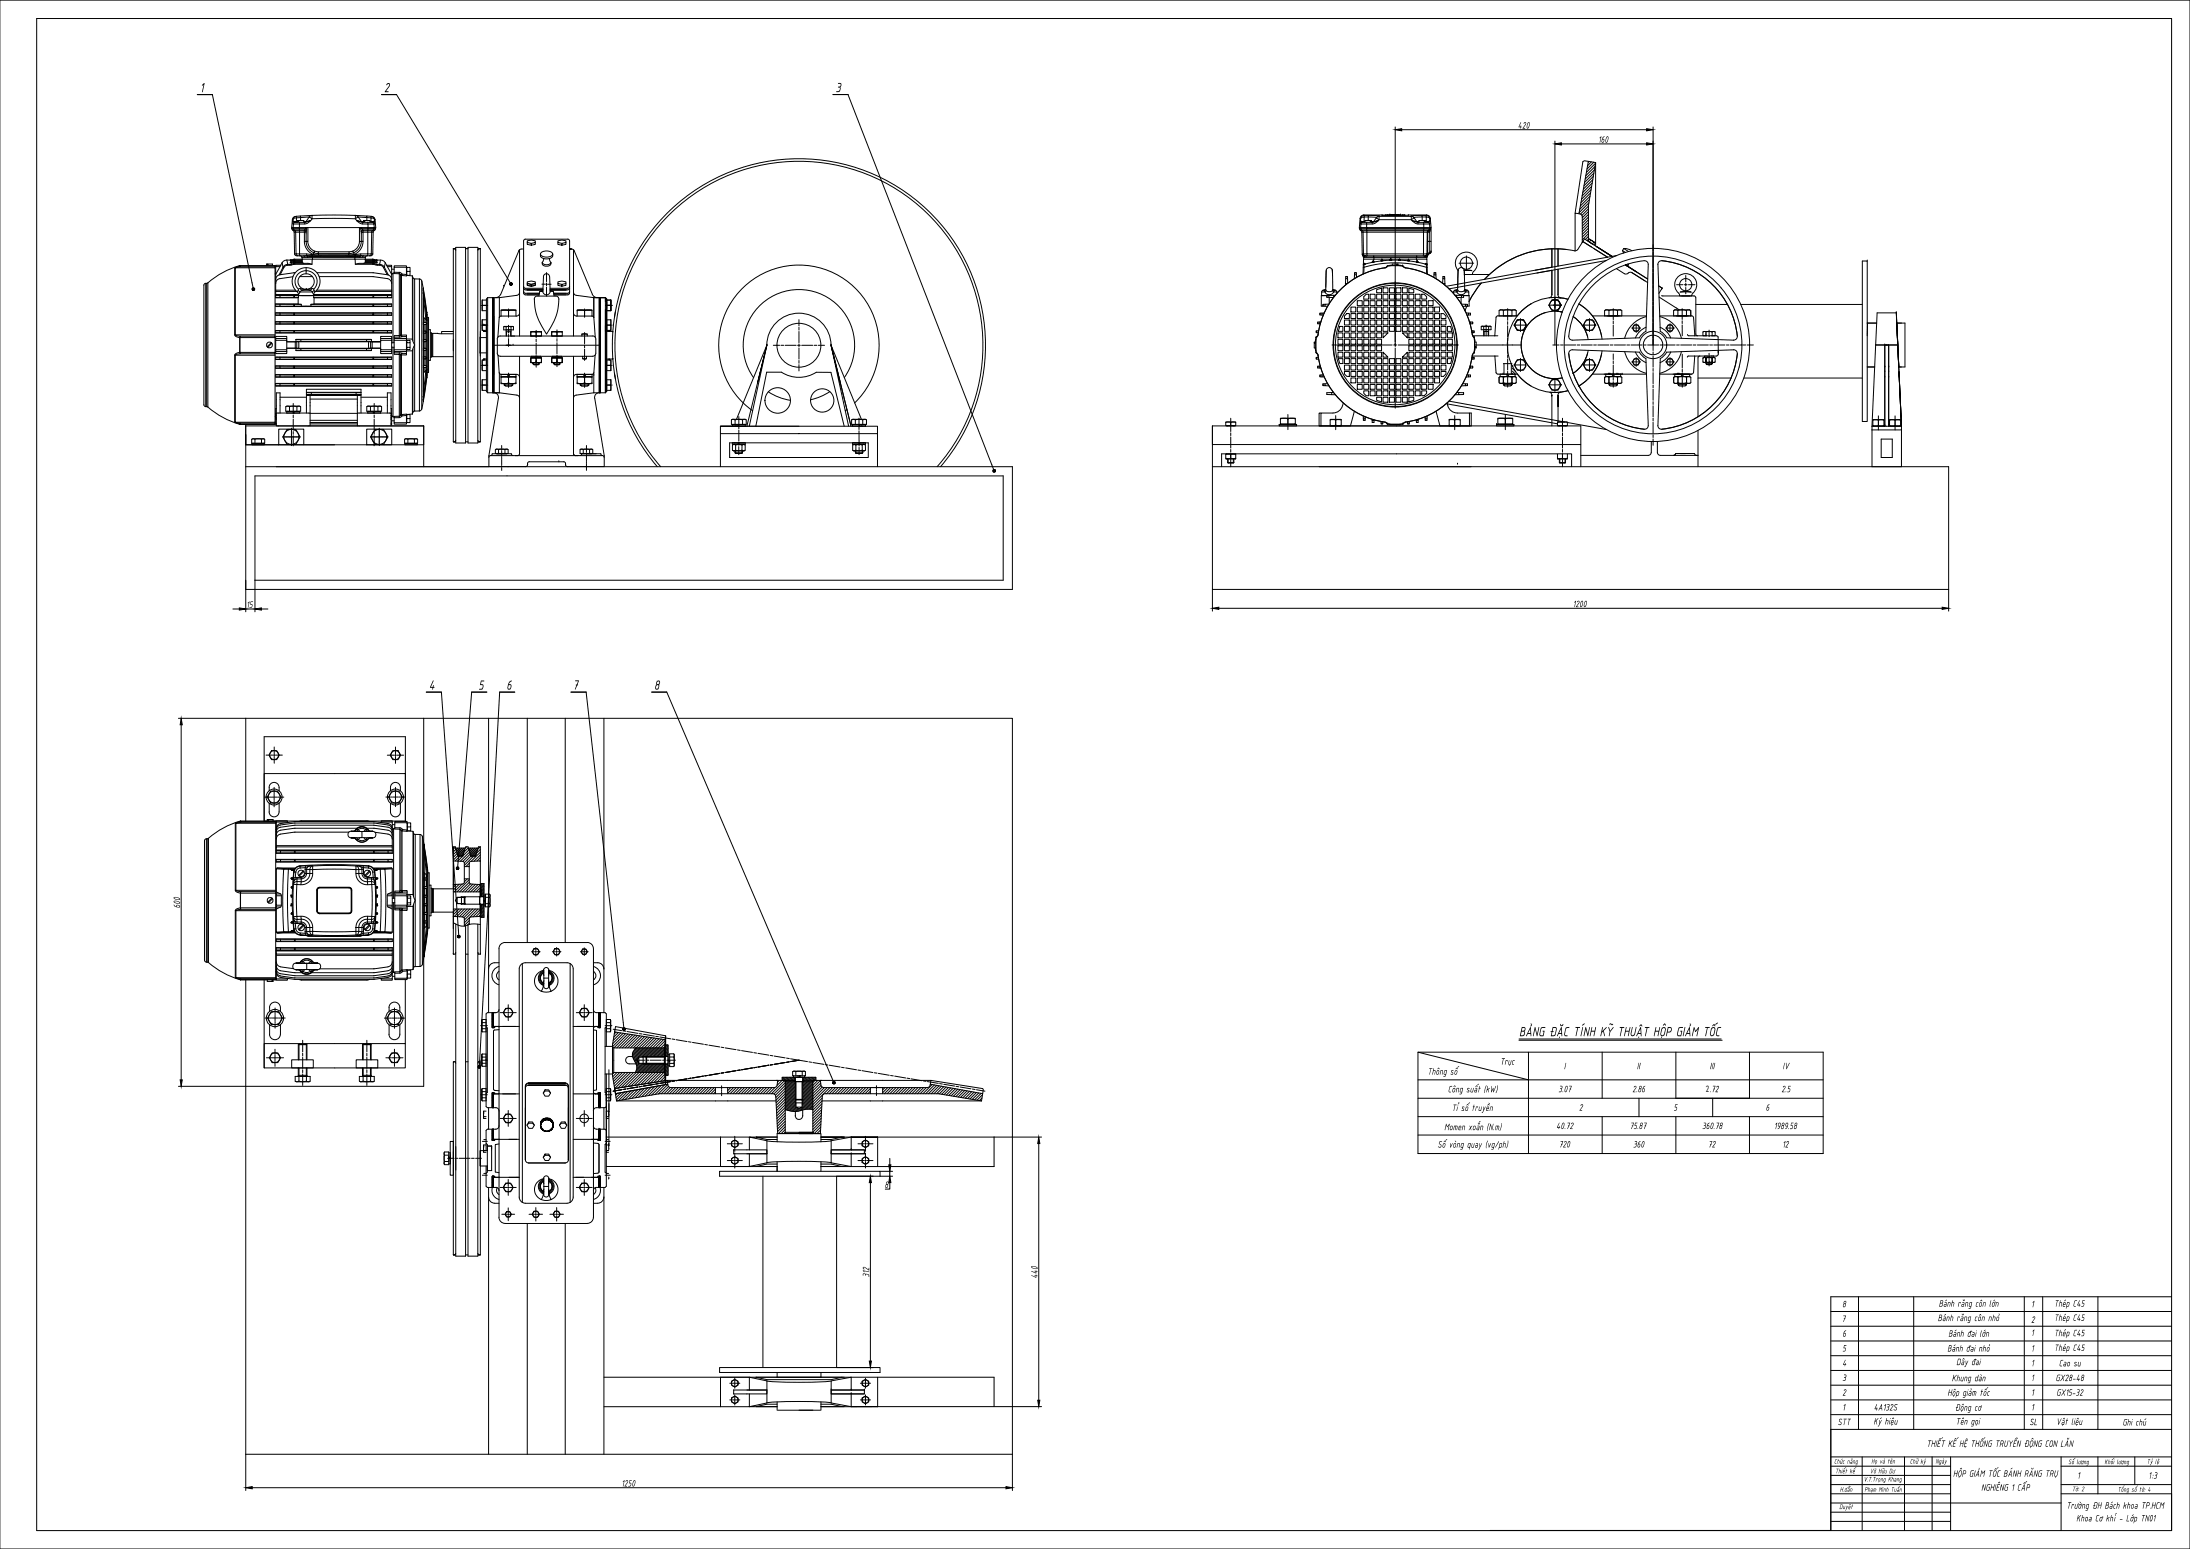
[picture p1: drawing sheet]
<svg xmlns="http://www.w3.org/2000/svg" width="1189mm" height="841mm" viewBox="0 0 1189 841" stroke-linecap="round" stroke-linejoin="round" font-family="sans-serif">
<defs><g id="words">
<g font-size="7.8">
<text x="108" y="50">1</text>
<text x="208" y="50">2</text>
<text x="453" y="50">3</text>
<text x="233" y="374">4</text>
<text x="260" y="374">5</text>
<text x="275" y="374">6</text>
<text x="311" y="374">7</text>
<text x="355" y="374">8</text>
<text x="825" y="563">BẢNG ĐẶC TÍNH KỸ THUẬT HỘP GIẢM TỐC</text>
</g>
<g font-size="5.4">
<text x="824" y="70">420</text>
<text x="867" y="77">160</text>
<text x="854" y="330">1200</text>
<text x="134" y="330">15</text>
<text x="98" y="493" transform="rotate(-90 98 493)">600</text>
<text x="814" y="578">Trục</text>
<text x="849" y="581">I</text>
<text x="889" y="581">II</text>
<text x="928" y="581">III</text>
<text x="968" y="581">IV</text>
<text x="775" y="584">Thông số</text>
<text x="786" y="593">Công suất (kW)</text>
<text x="846" y="593">3.07</text>
<text x="886" y="593">2.86</text>
<text x="926" y="593">2</text>
<text x="928" y="593">.72</text>
<text x="967" y="593">2.5</text>
<text x="788" y="603">Tỉ số truyền</text>
<text x="857" y="603">2</text>
<text x="908" y="603">5</text>
<text x="958" y="603">6</text>
<text x="784" y="614">Momen xoắn (N.m)</text>
<text x="845" y="613">40.72</text>
<text x="885" y="613">75.87</text>
<text x="924" y="613">360.78</text>
<text x="963" y="613">1989.58</text>
<text x="780" y="623">Số vòng quay (vg/ph)</text>
<text x="846" y="623">720</text>
<text x="886" y="623">360</text>
<text x="927" y="623">72</text>
<text x="967" y="623">12</text>
<text x="480" y="645">8</text>
<text x="472" y="694" transform="rotate(-90 472 694)">312</text>
<text x="563" y="694" transform="rotate(-90 563 694)">440</text>
<text x="1000" y="710">8</text>
<text x="1052" y="709">Bánh răng côn lớn</text>
<text x="1103" y="710">1</text>
<text x="1115" y="709">Thép C45</text>
<text x="1000" y="718">7</text>
<text x="1052" y="717">Bánh răng côn nhỏ</text>
<text x="1103" y="718">2</text>
<text x="1115" y="717">Thép C45</text>
<text x="1000" y="726">6</text>
<text x="1058" y="726">Bánh đai lớn</text>
<text x="1103" y="725">1</text>
<text x="1115" y="725">Thép C45</text>
<text x="1000" y="734">5</text>
<text x="1057" y="734">Bánh đai nhỏ</text>
<text x="1103" y="734">1</text>
<text x="1115" y="733">Thép C45</text>
<text x="1000" y="742">4</text>
<text x="1062" y="741">Dây đai</text>
<text x="1103" y="742">1</text>
<text x="1118" y="742">Cao su</text>
<text x="1000" y="750">3</text>
<text x="1059" y="750">Khung dàn</text>
<text x="1103" y="750">1</text>
<text x="1116" y="750">GX28-48</text>
<text x="1000" y="758">2</text>
<text x="1057" y="758">Hộp giảm tốc</text>
<text x="1103" y="758">1</text>
<text x="1116" y="758">GX15-32</text>
<text x="1000" y="766">1</text>
<text x="1017" y="766">4A132S</text>
<text x="1061" y="766">Động cơ</text>
<text x="1103" y="766">1</text>
<text x="997" y="774">STT</text>
<text x="1017" y="773">Ký hiệu</text>
<text x="1062" y="773">Tên gọi</text>
<text x="1102" y="774">SL</text>
<text x="1116" y="774">Vật liệu</text>
<text x="1152" y="774">Ghi chú</text>
<text x="1046" y="786">THIẾT KẾ HỆ THỐNG TRUYỀN ĐỘNG CON LĂN</text>
<text x="1060" y="802">HỘP GIẢM TỐC BÁNH RĂNG TRỤ</text>
<text x="1128" y="803">1</text>
<text x="1166" y="803">1:3</text>
<text x="337" y="807">1250</text>
<text x="1075" y="809">NGHIÊNG 1 CẤP</text>
<text x="1122" y="819">Trường ĐH Bách khoa TP.HCM</text>
<text x="1127" y="826">Khoa Cơ khí - Lớp TN01</text>
</g>
<g font-size="4">
<text x="996" y="795">Chức năng</text>
<text x="1016" y="795">Họ và tên</text>
<text x="1037" y="795">Chữ ký</text>
<text x="1051" y="795">Ngày</text>
<text x="1123" y="795">Số lượng</text>
<text x="1142" y="795">Khối lượng</text>
<text x="1165" y="795">Tỷ lệ</text>
<text x="996" y="800">Thiết kế</text>
<text x="999" y="810">H.dẫn</text>
<text x="1125" y="810">Tờ: 2</text>
<text x="1150" y="810">Tổng số tờ: 4</text>
<text x="998" y="819">Duyệt</text>
</g>
<g font-size="3.9">
<text x="1015" y="800">Võ Hữu Dư</text>
<text x="1012" y="804">V.T.Trọng Khang</text>
<text x="1012" y="810">Phạm Minh Tuấn</text>
</g>
</g></defs>
<!-- layer: duong_dam -->
<g fill="none" stroke="#000" stroke-width=".54">
<path d="M285 590v40v-28M287 589l-1 1-1 1M307 589l1 1 1 1M309 590v40v-28M890 596v10M285 630l1 1h1M309 630l-1 1h-1M1009 704v72M1039 704v72M1099 704v72M1109 704v72M1139 704v72"/>
<path d="M994 768h185M1179 776h-185v55h-185M994 796h65M994 791h185M1011 791v40M1034 791v40M1049 791v40M1059 791v40M1119 791v40M1059 816h60M1119 811h60"/>
</g>
<!-- layer: A.Net Dam Co Ban -->
<g fill="none" stroke="#000" stroke-width=".54">
<path d="M133 231v10h97v-10v22M133 236v5v-5M151 233h14v8h-14zM199 233h14v8h-14zM658 231v10M665 229h3M665 229h6v2h-5zM666 231h5M668 229h.1M668 229h3M668 229v2M694 230h10v1h-10z"/>
<path d="M695 227h4M695 230v-3h8v3M695 230h8M699 227h.1M699 227h4M699 227v3M704 230h.1M812 230h10v1h-10zM812 230h.1M813 227h4M813 230v-3h8v3M813 230h8"/>
<path d="M817 227h4M817 227h.1M817 227v3M845 229h3M845 229h6v2h-5zM846 231h5M848 229h3M848 229h.1M848 229v2M858 231v10M133 241h18M165 241h17"/>
<path d="M209 241h.1M665 249h3M665 247h3M665 247l6-1v3h-5zM666 251h4M666 249v2M670 249v2M671 247h-3v2h3M845 249h3M845 247l1 2h5v-2M847 251h3M847 249v2"/>
<path d="M848 249h3M848 247v2M850 249v2M133 390h97M143 400h77v46v-26h-77v26zM146 427a2.7 2.7 0 0 1 3-2 2.7 2.7 0 0 1 2 2M146 436v3a2.8 2.8 0 0 0 2 4 2.8 2.8 0 0 0 3-2M146 428v1M152 436v5M152 428v1M212 427a2.7 2.7 0 0 1 3-2 2.7 2.7 0 0 1 2 2M212 436v3a2.9 2.9 0 0 0 3 5 2.9 2.9 0 0 0 2-5v-3"/>
<path d="M212 428v1M217 428v1M220 532v35M146 556v4a3 3 0 0 0 3 5 3 3 0 0 0 3-5v-4M146 549v-2a2.9 2.9 0 0 1 3-3 2.9 2.9 0 0 1 3 3v2M211 556v4a3 3 0 0 0 3 5 3 3 0 0 0 3-5v-4M211 549v-2a2.9 2.9 0 0 1 3-3 2.9 2.9 0 0 1 3 3v2M143 567h77v13h-77zM158 575h12v5h-12zM193 575h12v5h-12zM994 704v127"/>
</g>
<!-- layer: AM_4 -->
<g fill="none" stroke="#000" stroke-width=".54">
<path d="M0 0h1189v841h-1189M806 180v2M808 180v2M275 180v2M277 180v2M279 187h.1M290 197v1M292 197v1M301 197v1M304 197v1M816 197v6M820 197v6"/>
<path d="M926 197v1M929 197v1M274 208v1M278 208v1M315 208v1M319 208v1M816 208v1M820 208v1M874 203h.1M874 208v1M878 203h.1M878 208v1"/>
<path d="M911 203h.1M911 208v1M915 208v1M667 249v2M670 249v2M847 249v2M850 249v2M250 491h2M252 487h-2M246 501a9 9 0 0 0 10 1h5M345 569l-2 3 1 3a6 6 0 0 1 1 7M349 577l2 1"/>
<path d="M351 574h-2M432 597v2M436 597l-1 2M441 602h-4a14 14 0 0 1-11 0M994 712h185M994 736h185M994 728h185M994 720h185M994 752h185M994 744h185M994 760h185"/>
</g>
<!-- layer: AM_0N -->
<g fill="none" stroke="#000" stroke-width=".54">
<path d="M329 177v3M137 238l1 1v2M138 238h4M143 238l-1 1v2M155 221h2M156 223h3v1h-3zM156 233h5l2 4-2 4h-5l-2-4zM156 223h6M157 221h4M157 221v2M159 223h4v1h-3zM161 221v2"/>
<path d="M162 223h-7v-2h8v2h-1M163 221h-2M199 221h2M200 223h3l-1 1h-2zM200 223h-1v-2h1h7v2h-6M200 223h6M201 221h4v2M201 221v2M203 223h4v1h-4zM204 233h4l3 4-3 4h-4l-3-4zM207 221h-2M220 238l1 1v2"/>
<path d="M221 238h4M226 238l-1 1v2M397 228h2M398 231h3h-1h-2zM398 231l-1-1v-2h1h7v2l-6 1M398 230h6M399 228v2M401 231h4h-4zM403 228v2M405 228h-6M463 228h1v2M463 231h3h1h-4z"/>
<path d="M463 230h7M464 228h4M466 231h4h-3zM468 228v2M469 231l-7-1v-2h8v2v1M470 228h-2M722 228h6v3h-6zM725 228h-3M725 231h-3M725 228v3M728 228h-3M728 231h-3"/>
<path d="M787 228h6v3h-6zM790 228v3M793 228h-6M793 231h-6M1017 228h6v3h-6zM1020 228v3M1020 228h-3M1020 231h-3M1023 228h-3M1023 231h-3M1026 228h6v3h-6zM1029 228v3"/>
<path d="M1029 228h-3M1029 231h-3M1032 228h-3M1032 231h-3M137 241h7h-7zM137 241v-2v-1h6l1 3h-1M137 241h6M220 241h7h-7zM220 241v-3h6l1 3h-1M220 241h6M269 244h6l1 2h-7zM269 244h7"/>
<path d="M270 246h5M271 244v2M274 244v2M315 244h6l1 2h-7zM315 244h7M316 246h5M317 244v2M320 244v2M398 240h3l-1 1h-2zM398 242l6-1 1 1v2l-7 1v-1zM398 241l1 1M399 240h5"/>
<path d="M399 245v1h4h-4M399 242h4M399 242v2M401 240h4v1h-4zM403 244l-5 1M403 244l1 1M403 242v2M403 245v1M404 242h-1M463 240h3l1 1h-4zM463 242l6-1 1 1v2l-6 1-1-1zM463 242h2"/>
<path d="M463 240h6M464 245v1M465 244l-2 1M465 242v2M466 240h4v1h-3zM468 242h-3M468 242v2M468 244l2 1M468 244h-3M468 245v1h-4h4M470 241l-2 1M147 408h3l2 2-2 2h-3l-1-2z"/>
<path d="M213 408h3l1 2-1 2h-3l-1-2zM147 430h4l2 3-2 3h-4l-2-3zM213 430h4l1 3-1 3h-4l-2-3zM252 487v4zM252 487h8M260 487v4h-8M264 486h-1v3h1v-4h2v1v6h-2v-2M264 490h.1M264 487h2M264 491h2M264 490l-1-1v3h1M266 491v1"/>
<path d="M266 487v4M266 486v1M147 549h4l2 4-2 3h-4l-2-3zM212 549h4l2 4-2 3h-4l-2-3zM148 572h3l1 2-1 3h-3l-2-3zM162 580v4h5h-7v3h8v-3h-1h-5M162 567v8M162 567h5h-5zM167 567v8M167 580v4M197 567h4zM197 567v8"/>
<path d="M197 580v4M201 580v4h-4h6v3h-8v-3h2h4M201 567v8M213 572h3l1 2-1 3h-3l-2-3zM351 574v4zM351 574h10v4h-10M361 567v8M361 576v9M363 575l1 1v-4h2v7h-2v-3M363 579h1M363 576h1M363 573h1"/>
<path d="M364 576h.1M364 574h2M364 577h2M366 577v2M366 574v3M366 572v2M162 587h-2M162 587h4M162 584v3M166 587h2M166 584v3M197 584v3"/>
<path d="M201 587h2M201 587h-6M201 584v3M430 582h2M431 584v1h3v-1h-4v-2h1h6v2h-3M432 597v-10h4v10M432 597h4zM432 582h3M432 582v2M434 584h.1M434 584v1h3v-1M435 582v2"/>
<path d="M437 582h-2M241 626v1M241 627v4M241 631v1M241 631h3M241 627h3M244 628v-3h-3v7h3v-3v3M244 628h.1M244 626v3v-1M247 623v6M247 629v6M265 635v1"/>
<path d="M267 622h-2v3M267 622v2M994 704h185"/>
<circle cx="158" cy="237" r="4"/>
<circle cx="206" cy="237" r="4"/>
<circle cx="149" cy="410" r="2.4"/>
<circle cx="215" cy="410" r="2.4"/>
<circle cx="149" cy="433" r="3"/>
<circle cx="149" cy="433" r="4"/>
<circle cx="215" cy="433" r="4"/>
<circle cx="215" cy="433" r="3"/>
<circle cx="149" cy="553" r="5"/>
<circle cx="149" cy="553" r="4"/>
<circle cx="214" cy="553" r="5"/>
<circle cx="214" cy="553" r="4"/>
<circle cx="149" cy="574" r="2.6"/>
<circle cx="214" cy="574" r="2.6"/>
</g>
<!-- layer: duong_manh -->
<path d="M1119 796h60M1139 791v20M1159 791v15M994 811h65M994 816h65M994 806h65M994 801h65M1119 806h60M994 826h65M994 821h65" fill="none" stroke="#000" stroke-width=".54"/>
<!-- layer: AM_0 -->
<g fill="none" stroke="#000" stroke-width=".54">
<path d="M20 10h1159v821h-1159zM107 51h8M207 51h8M452 51h8M757 69v118M761 70h133M844 77v110M848 78h46M897 69v118M862 88l-2-1-1 1-4 28M866 88h-4l-5 28M866 88l-4 24"/>
<path d="M866 88v46M159 119l-1 5M159 119h.1M159 119v3M159 119l2-1v2M160 118h-1v1M161 117v1M161 117l-1 1-1 1M162 120h.1M163 117h-2M163 117h6l-1 1h-5zM163 118h-2"/>
<path d="M163 118v2M169 119h24l3 2 4 1v2h-4M169 119l-2 2-4 1v2h3M169 119v-2h24v2l1-1 2 2M169 119l-1-1-2 2M193 117h6v1h-4zM198 120h.1M199 118h2M199 118v2M199 117h2M201 117l2 1v1l-2-1v2M201 117v1"/>
<path d="M202 118h1l1 1M204 119v5M204 119l-1 3-1-1M738 119v5M738 119h1M739 119v3l1-1M739 119l2-1-1 2h1M739 119v-1l2-1v1h2v2M740 117h-1l-1 2M740 117h9l-2 1 2-1M740 117h10M743 117v1h4"/>
<path d="M744 120h.1M749 119h17l3 2 4 1v2h3h-3M749 119l-3 2-4 1v2M749 119v-2h17v2l2-1 1 2M749 119l-2-1-1 2M750 117h2M750 117h15M750 117h.1M752 117h.1M752 117h11M753 117h.1M754 117h.1"/>
<path d="M755 117h-1M759 117h.1M760 117h.1M760 117h-7M761 117h.1M762 117h.1M763 117h.1M765 117h-1M765 117h9M765 117h.1M766 117l2 1M772 117v1h-4"/>
<path d="M773 120h.1M774 117h2v2M774 117h-8l2 1M776 119v3l-1-1M776 119l-2-1v2M776 119v-1l-2-1v1h-2v2M776 119h.1M776 119l1 5M858 116l1 2v14M858 116h-3v20M862 112h.1M862 112v19"/>
<path d="M158 124h1h4M158 124h1l1 1h3v13h6M158 124l1 1M159 125h6M159 125h.1M159 125l1 1M159 125h1v1l1 12h2v1M160 126v12M160 138l2 1M160 138l1 1h2M160 121l-1 1M161 121v-1h1h3v1"/>
<path d="M163 124v1h2M163 121v1h-4v2h7M163 139h4v1l2-1M163 139l1 1M164 140h.1M164 140v1h-4M165 139l1 1M165 120h1M165 125v1h-5M165 125l1 1M166 124h.1M166 124l-1 1 1 1"/>
<path d="M166 124h1M166 120l-1 1v1M166 120h3l-4 1h-5l-1-1 2 1M166 126v5a6 6 0 0 0 4 7v-1M166 126h-1v5M166 138l1 1h2M166 139l1 1h-3M167 131a6 6 0 0 0 4 5M167 124v7h-1a6 6 0 0 0 4 6M167 124l-1 2M167 124h28M169 138h4"/>
<path d="M169 138v1M169 139h24M169 139h.1M169 139l-2 1M169 140h24M170 139h-1h6h18M170 140v1M171 136l2 1v1l-3-1zM173 138h16h-16zM173 137h16M189 137l3-1v1l-3 1zM193 140v1"/>
<path d="M193 139h.1M193 140h2M193 140h5M193 140h-29M193 139v1M193 138v1M193 138h-4M195 131a6 6 0 0 1-3 5M195 140h3M196 124h.1M196 139h4M196 139l-1 1-2-1"/>
<path d="M196 139l-1 1M196 138v1h-3M196 126v-2h-1v7M196 126h.1M196 126v5h1a6 6 0 0 1-5 7v-1a6 6 0 0 0 4-6h-1M196 126h1v5M196 120l1 1M196 120h-2l3 1h5l1-1-2 1M196 120h1M196 124l1 1-1 1M196 124h7h-3M197 121v1"/>
<path d="M197 125l-1 1M197 125v1h6M197 121v-1h1h3v1M197 139v1M198 140v1h4M198 140h.1M199 139l-1 1M200 121v1h3v2h1M200 125v13h-7M200 124v1h-3M202 121l1 1M202 138v1h-2"/>
<path d="M202 138l-1 1M203 126l-1 12M203 125v1M203 125h-1v1v12h-2v1M204 125h-7M204 125h-1M204 124v1M204 124h-1l-1 1h-2M246 135h1M247 135h-1v105h1v-1M247 135v1M247 134h6v107h-6z"/>
<path d="M253 135h1M254 134h5v107h-5zM260 135h1v105h-1M260 135l-1 1M260 135h1M282 136v46M284 135l-2 1-10 24-1 1-2 1M293 138a3 3 0 0 0 6 2l1-1v-1M294 137a4 4 0 0 1 6 1 4 4 0 0 1-7 0zM310 135l2 1 10 24 2 2M310 135h-1h1M311 136v46"/>
<path d="M738 124h4M738 124h1l1 1h2v13h31v-13h3M738 124v1M738 125h1M738 125h38M739 125h1v1v12h2v1M739 125v1M739 126v12M739 126h36M739 138l1 1M739 138h1M740 121l-1 1"/>
<path d="M740 121l-1-1 1 1M740 138v1M740 139v1M740 138l1 1M740 139h.1M740 139v1h2M740 139l1 1M740 140v1M740 139l1 1zM741 121v-1h3v1M741 139l1 1h4v-1M741 139h33"/>
<path d="M742 124h31h-31zM742 124v1h31v-1M742 122h-3v2h3M742 121v1M744 120h2M745 121v1M746 120l-1 1M746 120h2l-3 1h-5M769 140v1M769 139v1h4l1-1M769 140h6M769 140h-23v1h-6v2"/>
<path d="M769 140h-29M769 120l1 1v1M769 120h-2l3 1h5M769 120h1M770 121v-1h3h1v1M773 121v1h3v2v1M774 121l2-1-1 1M774 139v1M775 140v1M775 139v1M775 138l-1 1M775 139v1h-2"/>
<path d="M775 139h-1M775 139l-1 1M775 139h.1M775 131h1v3a4 4 0 0 1-1 4M775 126v-1l1 1M775 138v1M775 126v12l-1 1M775 126h1M775 138h.1M775 121l1 1M776 126v-1l-1 1v12h-2v1M776 138h.1"/>
<path d="M776 138h-1M776 124h1M776 124v1M777 124l-1 2M777 124v7h-1v-5M777 136l-2 2M777 136l-1 2M777 131v5M842 135v10M846 135v9M856 135v1a54 54 0 0 0-50 16 52 52 0 0 1 44-17M862 133l2 1"/>
<path d="M862 133l-3-2 14 9M863 130h.1M863 130v1l2 1v-1M863 130l1 1M864 134h.1M864 131h1M864 131l-1-1-1 1M864 131l2 1-1 1M865 131l1 1M867 134l8 5-15-9-3 5M878 139l-93 16M881 136v1"/>
<path d="M881 135l5 1M881 135v1l1 1M881 135l3 2M112 154l-1 1v65l1 1M112 154h.1M112 154v67M113 154h-1M113 154v67M130 144l-3 1v37l1 1h2M130 144v1M130 144h.1M130 144l-9 4-8 6"/>
<path d="M130 144h15M130 145l19-1v1M145 144h3M145 144v-1v1v-1h3v1M145 143h.1M148 144h1M149 145h-19h-3M149 149h1M150 149v13M150 158h10M150 160h12M150 158h11"/>
<path d="M152 149l-2 1v2M152 145h-2v4M152 144l-2 5M152 144h-2v1M153 143l1 2-3 4M153 143l-1 1M154 145l-2 4M156 141h2M156 141l-2 1-1 1M156 141v3M156 144h-1a1 1 0 0 0-1 0 1 1 0 0 0 0 1M156 144l-2 1"/>
<path d="M156 144h.1M156 144h1M158 142h6M158 142h1M158 141h1M158 141h.1M158 142h.1M158 142h6h-4M158 143h1v1M158 143l-1 1h1M159 150l-8 1-1 1v2M159 144h-3"/>
<path d="M159 142h.1M159 148l-7 1M160 141h.1M160 141h-1M160 143l-1 1M160 143h-1M160 142h-1M160 142h-2M160 141h-2M160 143h9v-2h24v2h9M160 143h.1M160 142h4"/>
<path d="M160 143h9M160 142h.1M160 141v1M160 141h4M160 148h-1M161 158l1 2M161 158a7 7 0 0 1 0-10 7 7 0 0 1 11 0 7 7 0 0 1-1 10M162 158h-1M162 157h1a2.4 2.4 0 0 0 3 0 2.9 2.9 0 0 0 4 0l1 1-1 1-2-1h-4l-1 1-1-1zM163 150h7M163 157h3M164 142l1 1"/>
<path d="M166 157h.1M166 157a4 4 0 0 1-4-6 4 4 0 0 1 8-1 4 4 0 0 1-3 7h-1M166 149v-2a6 6 0 0 1 6 4 6 6 0 0 1-2 6M166 145v2a6 6 0 0 0-5 4 6 6 0 0 0 1 6M169 157h-3M169 141h-5v1M170 160h43M171 158h.1M171 158l-1 2M171 158h42M172 158h41M172 148h31"/>
<path d="M173 150h29l8 1M193 141h5v1M198 141h4M202 143l1 1M202 143h1M202 142h1M202 142h2M202 141h1M202 143h.1M202 143h-9M202 142h-4l-1 1M202 142h.1"/>
<path d="M202 141v1M202 141h.1M203 141h.1M203 144h4l1 1M203 148l7 1M203 141h2M204 143l1 1h-1M204 143h-1v1M204 142h-1M204 141h3l2 2M204 142h1h-7h4M204 142h-6h4"/>
<path d="M204 141h1M204 142h1M204 141h-1M204 142h.1M204 141h.1M205 141h.1M206 144h2l1 1h-1M206 144h.1M206 144h-1M207 141l-1 3M208 145l2 4 2 1 1 2M209 143v2l2 4"/>
<path d="M209 143l1 1M210 144l3 5M210 144h3v1M210 145h3v4M210 151l2 1 1 2M213 149h.1M213 146h1M213 149v13M214 148h-1v38M214 148v-3h7v4M214 145v-1h7v1M217 148h1l-1 1 1 1"/>
<path d="M217 148h-3v1h3v33M217 148v1v33h1v-32l-1-1M217 149h.1M218 149h3v1h-3zM221 150h3M221 149h.1M221 145h.1M221 147h2v3h-2zM221 147v-2h2v2M224 150v35M224 150v34M224 151h1v72l-1 1"/>
<path d="M225 151h3M228 151l1 2M228 151v72M229 153v69M229 153l1 4M230 157h.1M230 157v1M230 159h.1M230 159v56M230 157v23M230 158h.1M230 158l2 13"/>
<path d="M230 159l2 15M230 157l2 13M273 155h.1M282 159l-1 1-10 2M284 156l1 1M284 158l1 1M284 159l1 1M284 156v3M293 158v3M294 142a2.7 2.7 0 0 0 5 0M294 142v1M295 158h-2h2"/>
<path d="M295 140l-1 2M295 149a1.7 1.7 0 0 1 2 0 1.7 1.7 0 0 1 1 1l1 8a2 2 0 0 1-2 2 2 2 0 0 1-2-2zM298 140l1 2M299 158h1M299 143a2.3 2.3 0 0 1-2 2 2.3 2.3 0 0 1-3-2M299 142v1M300 158l1 3M309 156l-1 1M309 158l-1 1M309 159l-1 1M309 156v3M311 159l2 1 9 2"/>
<path d="M717 159v1h3l-3 1v5h1v-1M718 158l-1 1M718 158l1-1zM719 157v1v1h-2M720 157l-1 1M720 158a1.8 1.8 0 0 0 0 2 1.8 1.8 0 0 0 3 0 1.2 1.2 0 0 0 1-1 1.2 1.2 0 0 0-1-1M723 147v3M723 147a1.9 1.9 0 0 0-2-1 1.9 1.9 0 0 0-1 2v8M723 147v8a2.3 2.3 0 0 1-1 3 1.9 1.9 0 0 1-2 0 1.9 1.9 0 0 1 0-2v-9M724 157v1M724 157l1 1M724 158v1h2"/>
<path d="M724 158h1M725 158l1 1M730 154v1M730 154h1M731 151v-1l1 1M731 150h.1M732 154v-3h-1l-1 3M735 149v-1h1v1M735 148h1M736 151v-2h-1v2M740 143v1zM740 144v1"/>
<path d="M741 143l-1 1M741 143h.1M742 160h1v2h-3v-1zM744 160h2v2h-2zM745 142h.1M745 142h1M746 142v-1h23v1M746 142h-1M746 142h.1M747 157l3-1v3h-3zM747 160h3v2h-3zM750 142h.1"/>
<path d="M750 141v1M750 141h.1M751 156h2v3h-2zM751 160h2v2h-2zM752 145a42 42 0 0 0-37 37M752 145a42 42 0 0 0-36 37M753 144h.1M753 144l-1 1M753 144v1M753 144h8M754 156h3v3h-3zM754 160h3v2h-3z"/>
<path d="M755 141h-1M755 141h.1M756 144v-1h2v1l1-1v1M756 144h-2M758 160h2v2h-2zM758 156h2v3h-2zM758 143h1M759 144h2M759 141h1M760 141h-1M760 141h.1M761 160h3v2h-3z"/>
<path d="M761 156h3v3h-3zM761 144h.1M761 144l2 1M761 144l1 1M763 145a42 42 0 0 1 36 37M764 142h1M765 141l-1 1M765 141h.1M765 142h.1M765 141v1M765 160h2v2h-2zM765 156l2 1v2h-2z"/>
<path d="M768 160h3v2h-3zM769 142h1M769 142h.1M769 141h6v2M770 142h.1M772 160h1l1 1v1h-2zM774 143h.1M774 143l1 1-1-1M774 143l1 1M774 145l1 4M774 145a60 60 0 0 0-34 0v4M774 144v1"/>
<path d="M774 144a59 59 0 0 0-34 0v5M774 144l1 1M774 145v4M778 151v-2h1l1 2M778 149v-1h1v1M778 148h1M783 154v-3h1v3M783 151v-1h1v1M783 150h1M783 154h1M784 154v1M787 157l55-10v13v1l-1 1"/>
<path d="M790 158l-1 1M790 158l1-1zM791 157l-1 1 1 1h-2M791 157v1M791 158a1.8 1.8 0 0 0 1 2 1.8 1.8 0 0 0 2 0 1.2 1.2 0 0 0 1-1 1.2 1.2 0 0 0 0-1M792 147a6 6 0 0 1 0-9 6 6 0 0 1 9 1 6 6 0 0 1-1 9l-1 1M792 147h.1M795 147a1.9 1.9 0 0 0-3-1 1.9 1.9 0 0 0-1 2v8M795 147v8a2.3 2.3 0 0 1-1 3 1.9 1.9 0 0 1-2 0 1.9 1.9 0 0 1-1-2l1-9M795 147v3M795 147h4M795 157v1"/>
<path d="M795 157l2 1M795 157l1 1M796 158v1h1v1h-2l3 1v5h-1v-1M796 158h1M797 158v1M799 149h-4h14M804 154l-7 10M846 146v14zM872 141l-38 7M877 146l5 3 2-1M884 143v1M884 148h2l8 5"/>
<path d="M884 144l-1 1M888 148l-6-4 12 7M900 155l2 1M902 156v1M902 156l-1 3M911 159a6 6 0 0 1 0-9 6 6 0 0 1 8 0 6 6 0 0 1 0 9M911 159l1 2h6l1-2M912 158v1M912 159h6M913 158h5M917 158h.1M918 158v1"/>
<path d="M934 156h.1M1011 142h3v87h-3zM150 180h2M150 175h2M150 170h2M150 160h2M150 165h2M150 176h63M150 171v-1h63v1M150 171h63M150 166h63M150 162h12"/>
<path d="M152 176h-2M152 171h-2M152 166h-2M152 161l-2 1M152 180h7M152 160v1M152 165v1M152 170v1M152 175v1M152 180v1M152 175h7M152 170h7"/>
<path d="M152 160h7M152 165h7M152 161h7M159 180h1M159 175h1M159 170h1M159 160h1M159 165h1M159 160v1M159 165v1M159 170v1M159 175v1"/>
<path d="M159 180v1M159 176h-7M159 171h-7M159 166h-7M160 176h-1M160 171h-1M160 166h-1M160 161h-1M160 160v1h2M160 165v1M160 170v1M160 175v1"/>
<path d="M160 180v1M160 160h42M160 180h42M160 175h42M160 176h42M160 170h42M160 166h4M160 165h4M162 165h-12v1M162 161v4h2M162 160l1-1h7v1M162 160v1"/>
<path d="M164 166h5M164 165v1M169 166h33M169 165v1M169 165h33M170 160v1M170 161h32M170 160h-8M170 161v4h-1M170 160h.1M170 165h43M170 162h43"/>
<path d="M202 176h1M202 171h1M202 166h1M202 161h1M202 170v1h-42M202 160v1M202 165v1M202 175v1M202 180v1M203 180h-1M203 175h-1M203 170h-1"/>
<path d="M203 160h-1M203 165h-1M203 160v1M203 165v1M203 170v1M203 175v1M203 180v1M203 180h7v1h-7M203 160h7v1h-7M203 165h7v1h-7M203 170h7v1h-7M203 175h7v1h-7"/>
<path d="M210 176h3M210 171h3M210 166h3M210 161l3 1M213 180h-3M213 175h-3M213 170h-3M213 160h-3M213 165h-3M213 180l-63-1v2M213 175h-63v1M213 165v1"/>
<path d="M213 175v1M213 180v1M230 180h1zM230 176h1zM230 175h1M230 162l1 11M230 172v3M230 176v4M230 173h1M231 180h.1M231 173h.1M231 175h.1"/>
<path d="M231 176h.1M231 180h1l-1 1M231 175l1 1h-1M231 173l1 1M231 173v2M231 176v4M231 170l1 1M231 169l1 1M232 170h.1M232 171h.1M232 174h.1M232 172v30"/>
<path d="M232 172h1v30h-1M232 172v-3v36M233 179h1v17h-1M246 180h-6v1M261 180v13M262 166v3M262 163v3M262 174v5M262 177h2v3h-1v-1M262 166h2M263 179v1v-1M263 179v1"/>
<path d="M263 177h.1M264 163h-2v6h2M264 174h-2v5h2M265 162h-1v51h1h6M265 162h6M265 162v51M267 162v51M271 162v10M272 172l-1 1-1 10M272 169h4M272 172v-4h8v4M272 168h8"/>
<path d="M273 177h5l1 2h-6zM274 177h1M275 177h2M275 177v5M276 169h4M276 169v3M277 177v5M279 177h-2M282 170l-1 2h-9M291 161h11h1a24 24 0 0 1-4 17l-2 3-2-3a24 24 0 0 1-4-17zM311 170l2 2h8M313 169h4"/>
<path d="M313 172v-4h8v4M313 168h8M317 169h4M317 169v3M321 172l1 1 1 10M322 162h7M322 162v10M325 162v51M326 162v51M329 162v51h-4M329 162v51M329 174h3v5h-3z"/>
<path d="M329 162v18h4M329 166h2M329 177h2M329 169h3M329 163h3M331 179v1M331 179v1v-1M331 166v3M331 163v3M331 174v5M332 163h-3v6h3M332 163v6"/>
<path d="M334 169v3M715 180v1M715 175v1M716 180h-1v1h1v-1M716 175h-1v1h1M717 170v1M717 175h-1l1 1M718 170h-1v1h1M719 170h-1v1M719 165h-1v1h1M720 160v1M721 165h-2v1h2"/>
<path d="M721 160h-1v1h1M722 161v4M724 160h-3v1l3 1M724 160v1M725 160h-1M727 177h2v3h-3zM730 177h3v3h-3zM730 172l1-2h2v3h-3zM730 174h3v2h-3zM733 174h3v2h-3zM733 170h3v3h-3zM733 167h3v2h-3z"/>
<path d="M733 177h3v3h-3zM737 177h2v3h-2zM737 163h2v3h-2zM737 167h2v2h-2zM737 170h2v3h-2zM737 174h2v2h-2zM740 174h3v2h-3zM740 170h3v3h-3zM740 163h3v3h-3zM740 167h3v2h-3zM740 177h3v3h-3zM744 177h2v3h-2z"/>
<path d="M744 167h2v2h-2zM744 170h2v3h-2zM744 163h2v3h-2zM744 174h2v2h-2zM747 174h3v2h-3zM747 167h3v2h-3zM747 170h3v3h-3zM747 163h3v3h-3zM747 177h3v3h-3zM751 177h2v3h-2zM751 167h2v2h-2zM751 163h2v3h-2z"/>
<path d="M751 170h2v3h-2zM751 174h2v2h-2zM754 163h3v3h-3zM754 170h3v3h-3zM754 177h3v3h-3zM754 174h3v2h-3zM754 167h3v2h-3zM758 163h2v3h-2zM758 167h2v2h-2zM758 170h2v3h-2zM758 177h2v3h-2zM758 174h2v2h-2z"/>
<path d="M761 177h3v3h-3zM761 174h3v2h-3zM761 170h3v3h-3zM761 167h3v2h-3zM761 163h3v3h-3zM765 177h2v3h-2zM765 174h2v2h-2zM765 163h2v3h-2zM765 170h2v3h-2zM765 167h2v2h-2zM768 177h3v3h-3zM768 174h3v2h-3z"/>
<path d="M768 163h3v3h-3zM768 167h3v2h-3zM768 170h3v3h-3zM772 177h2v3h-2zM772 174h2v2h-2zM772 170h2v3h-2zM772 163h2v3h-2zM772 167h2v2h-2zM775 177h3v3h-3zM775 174h3v2h-3zM775 170h3v3h-3zM775 167h3v2h-3z"/>
<path d="M775 163h3v3h-3zM779 177h2v3h-2zM779 174h2v2h-2zM779 170h2v3h-2zM779 167h2v2h-2zM782 177h3v3h-3zM782 174h3v2h-3zM782 170h2l1 2v1h-3zM786 177h1l1 3h-2zM790 160h1M791 160h2v1l-2 1M791 160v1"/>
<path d="M793 161v4M793 165h3v1h-2M793 160h1v1h-1M794 160v1M796 165h1v1h-1M796 170h1v1h-1M796 166l-1 3M797 166h.1M797 170h1v1h-1M798 175v1M798 170v1M798 175h1v1h-1"/>
<path d="M799 180v1h1v-1h-1M799 175v1M800 180v1M804 177h5v2h-5zM804 177h1M805 177v5M808 177v3h-3M808 180v2M809 177h-4M813 171l-1 1-1 10M813 172h11M814 172v-3v-1h8l1 1v3"/>
<path d="M814 168l7 1M816 169v3M821 169v3M823 168l-2 1M824 174h3l2 3-2 2h-3l-2-2zM828 176l-1-2h-3l-2 3 2 2h3l1-2M831 165a26 26 0 0 0-11 32 26 26 0 0 0 31 15M831 165l-4 3-3 3M842 162h5h4M842 163h4l1 3-1 3h-4l-1-3zM843 163h3l1 3-1 3h-1M843 163a2.9 2.9 0 0 1 4 2 2.9 2.9 0 0 1-2 3"/>
<path d="M845 169h3a18 18 0 0 0-22 18 18 18 0 0 0 22 18 18 18 0 0 1-22-13 18 18 0 0 1 13-22M846 160v1l1 1h-8l-8 3M861 174h4l1 3-1 2h-4l-1-2zM862 174h.1M865 172h29M871 172v-3l1-1h8v1v3M871 168l2 1M873 169l3-1 2 1M873 169v3M878 169v3M880 168l-2 1M887 176h2l1 2-1 2h-2l-1-2z"/>
<path d="M893 180l-3 3-36 2M894 180l1-36a2 2 0 0 0-2-2 45 45 0 0 0-41 42l2 1M894 178a10 10 0 0 0-6 5M894 172a16 16 0 0 0-12 12M901 161l10 7M901 172a16 16 0 0 1 12 12M901 172h17M901 178a10 10 0 0 1 6 5M901 180l4 3 36 2a2 2 0 0 0 2-3 45 45 0 0 0-42-40l-1 2 1 36M902 161h18l1 20 1 1M906 176h2l1 2-1 2h-2l-1-2zM909 168l2 1"/>
<path d="M911 169l2-1 3 1v3M911 169v3M918 168l-3 1M918 169v3zM918 169l-9-1v1v3M918 171l1 1 1 10M921 165h17M945 165h66M1014 175h5M1014 175v7M1029 170h-10l-1 17h6M1030 175v12"/>
<path d="M1030 175l1 24M1030 175h4v24h-3M1030 175l-1-5 1 17M127 193h1M128 182h-1M128 182l2 1M128 182h21v1M128 182v-37h21v37M128 193v36h21v-36M130 191h.1M130 191l-1 1-2 1v36l3 1M130 191v1v-1"/>
<path d="M130 183v8M130 183h.1M130 183h19v8h-19M130 183h19M130 192l-2 1M145 188v1M147 186a1.6 1.6 0 0 0-2 0 1.6 1.6 0 0 0 0 2M147 186h1M147 186l-2 2M148 186a1.6 1.6 0 0 1-1 2 1.6 1.6 0 0 1-2 1M148 186l-3 3M149 191v1h-19"/>
<path d="M149 192v1h-21M150 194h2M150 199h2M150 184h6v1h-6zM150 190h6v1h-6zM150 195v-1h63v1M150 181h63M150 195h63M150 191v1h6v-1M150 184v-1h6v1M150 199h63M150 200h63"/>
<path d="M150 185v5M150 199v1M152 181h-2M152 195h-2M152 200h-2M152 194h7M152 194v1M152 199v1M152 199h7M156 185v5M159 194h1M159 199h1"/>
<path d="M159 181h-7M159 195h-7M159 194v1M159 199v1M159 200h-7M160 181h-1M160 195h-1M160 200h-1M160 194v1M160 199v1M160 194h42M160 181h42"/>
<path d="M160 195h42M160 199h42M160 200h42M160 189h1M160 189h-4h5M160 186v3M161 185l-5 1h4M161 190h41M161 189v1M161 189h2M161 184h2M161 186h-1"/>
<path d="M161 186h40M161 189h1M161 186v3M162 186v3M163 185h-2M163 190h-2M163 189h36M163 185h36M163 190h36M163 184h36M163 184v1M163 189v1"/>
<path d="M199 185h3M199 190h3M199 184v1M199 189v1M200 186v3M201 189h-39M201 186v3M201 186h1M202 189h-3M202 184h-3M202 185l5 1h-5M202 184h-41v1"/>
<path d="M202 184v1M202 189v1M202 189h-1M202 189h5h-5M202 186v3M202 181h1M202 195h1M202 200h1M202 194v1M202 199v1M203 194h-1M203 199h-1"/>
<path d="M203 194v1M203 199v1M203 194h7v1h-7M203 199h7v1h-7M207 190v1h6v-6h-6v5h6M207 185v-1h6v1M207 191v1h6v-1M207 184v-1h6v1M210 181h3M210 195h3M210 200h3M213 194h-3"/>
<path d="M213 199h-3M213 188l1 1M213 199v1M213 189v37h1M214 184h7v1h-7zM214 190h7v1h-7zM214 191v1h3M214 192h3M214 186h-1M214 183v1M214 185v5M217 192h1"/>
<path d="M217 183v-1h-3v1M217 183h-3M217 182l1 1M217 193h1M218 182h-1M218 183h-1M218 192l-1 1v-1v34M218 192v1h3v-1M218 192h3M221 184h3M221 183v-1h-3v1M221 189h.1"/>
<path d="M221 185h.1M221 183v1M221 185v5M221 191v1M221 183h-3M221 189h2v1h-2zM221 185h2v1h-2zM221 186v3M223 186v3M224 190l-3 1M224 184l1 3-1 4v34M224 190v35"/>
<path d="M230 189h1M230 190h1zM230 184h1zM230 194h1zM230 198h1zM230 180v10M230 190v4M230 194v5M230 199v19M230 185h1M230 190h.1M230 195h1"/>
<path d="M230 180h.1M230 199h.1M230 199h1M230 181h1M230 200v3M230 181v3M230 186v3M230 195v3M231 198h.1M231 194h.1M231 189h.1M231 185l-1 1"/>
<path d="M231 181h-1M231 184h.1M231 181h.1M231 195h.1M231 185h.1M231 195h-1M231 199l-1 1M231 199h.1M231 190h.1M231 189l1 1h-1M231 184l1 1h-1M231 194h1l-1 1"/>
<path d="M231 198l1 1h-1M231 181v3M231 185v4M231 190v4M231 195v3M231 199v2M234 181v13M234 181h.1M234 194h.1M234 194h1M234 181h1M235 181h11"/>
<path d="M235 181v13M235 194h11M246 184v6M261 183v9v-9M261 184v-1v9v-1M261 183h3M261 192h3M262 195v3M262 198v3M263 195h.1M263 195h1v3h-2M264 195h-2v6h2"/>
<path d="M264 181h.1M268 187h57M270 193l1 10h10l1 2M270 183l2-1h50l1 2v8l-1 1h-51l-1-1v-8zM275 180h2M282 193v53l-1 1M288 180h6M288 195h3M288 180h6v2h-6zM288 182v-2h3v2M289 193v1h5v-1M289 197v1h4h-1h-2z"/>
<path d="M291 195h3v2h-6M291 197h3M291 180h3M291 195v2M291 193v1M292 193l-1 1M293 197v1M294 194h-6v3h3M294 194h-6v3M294 194v3h-6M299 180h6M299 195h3"/>
<path d="M300 193v1h5v-1M301 197v1h3h-3zM302 195h3v2h-6M302 197h3M302 180h3M302 195v2M302 193v1M303 193l-1 1M304 197v1M305 180v2h-6v-2h3v2M305 180h-6v2h6M305 194h-6v3h3"/>
<path d="M305 194h-6v3M305 194v3h-6M311 193v53l1 1h-46M316 181v1M316 181h3M316 193v2M316 195h2M318 193v2M319 181h-3M319 181v1M323 193l-1 9-1 1M329 195v6h3v-6h-3"/>
<path d="M329 195h4M329 198h2M331 195h.1M331 195v3M331 198v3M333 195h.1M416 187l-9 44M416 187l-16 41M416 187a17 17 0 0 1 18-17 17 17 0 0 1 17 17M713 186h.1M714 189v2M714 186h-1h1h-1v3h1"/>
<path d="M714 184v2M714 191h.1M714 183h.1M714 183v8M714 191l2 2M714 191l1 1M715 194v1M715 183h-1M715 199v1M715 193a42 42 0 0 0 37 36M716 193a42 42 0 0 0 36 36M716 182l-2 1"/>
<path d="M716 195h-1v-1h1v1M716 199h-1v1h1M717 199l-1 1h1M723 187h33M726 181h3v2h-3zM726 188h3v2h-3zM726 191h3v3h-3zM726 184h3v3h-3zM726 195h3v2h-2zM730 184h3v3h-3zM730 188h3v2h-3zM730 198h3v3h-3z"/>
<path d="M730 195h3v2h-3zM730 191h3v3h-3zM730 181h3v2h-3zM733 181h3v2h-3zM733 184h3v3h-3zM733 188h3v2h-3zM733 198h3v3h-3zM733 195h3v2h-3zM733 191h3v3h-3zM737 188h2v2h-2zM737 198h2v3h-2zM737 195h2v2h-2z"/>
<path d="M737 191h2v3h-2zM737 184h2v3h-2zM737 181h2v2h-2zM740 181h3v2h-3zM740 184h3v3h-3zM740 188h3v2h-3zM740 198h3v3h-3zM740 195h3v2h-3zM740 191h3v3h-3zM744 188h2v2h-2zM744 198h2v3h-2zM744 195h2v2h-2z"/>
<path d="M744 191h2v3h-2zM744 184h2v3h-2zM744 181h2v2h-2zM747 184h3v3h-3zM747 188h3v2h-3zM747 198h3v3h-3zM747 195h3v2h-3zM747 191h3v3h-3zM747 181h3v2h-3zM751 181h2l-2 2zM751 198h2v3h-2zM751 195h2v2h-2z"/>
<path d="M751 191l2 3h-2zM754 198h3v3h-3zM754 195h3v2h-3zM757 186v1M757 189v33M758 198h2v3h-2zM758 195h2v2h-2zM758 187h-1v1M759 187h33M761 198h3v3h-3zM761 181h3v2zM761 195h3v2h-3z"/>
<path d="M761 194l3-3v3zM765 191h2v3h-2zM765 195h2v2h-2zM765 181h2v2h-2zM765 184h2v3h-2zM765 188h2v2h-2zM765 198h2v3h-2zM768 191h3v3h-3zM768 198h3v3h-3zM768 188h3v2h-3zM768 181h3v2h-3zM768 184h3v3h-3z"/>
<path d="M768 195h3v2h-3zM772 195h2v2h-2zM772 181h2v2h-2zM772 184h2v3h-2zM772 188h2v2h-2zM772 198h2v3h-2zM772 191h2v3h-2zM775 191h3v3h-3zM775 198h3v3h-3zM775 188h3v2h-3zM775 181h3v2h-3zM775 184h3v3h-3z"/>
<path d="M775 195h3v2h-3zM779 195h2v2h-2zM779 181h2v2h-2zM779 184h2v3h-2zM779 188h2v2h-2zM779 198h2v3h-2zM779 191h2v3h-2zM782 191h3v3h-3zM782 198h3v3h-3zM782 181h3v2h-3zM782 184h3v3h-3zM782 188h3v2h-3z"/>
<path d="M782 195h3v2h-3zM786 188h2v2h-2zM786 195h2l-1 2h-1zM786 181h2v2h-2zM786 184h2v3h-2zM786 191h2v3h-2zM798 199v1M798 199h1v1h-1M799 195h1v-1h-1v1M799 193h14M799 193a42 42 0 0 1-36 36M799 182l1 1"/>
<path d="M799 182h12M799 199v1M800 183h.1M800 194v1M800 183v8M800 191h.1M800 191l-1 2M800 191v1M800 184l1 2M800 186h1v2v1h-1M800 187h26M801 189l-1 2"/>
<path d="M801 188v1M811 182h2M812 193v10h12M816 197h5M828 197l-1-2h-3l-2 3 2 3h3l1-2M854 190a2 2 0 0 0-2 2 45 45 0 0 0 42 41l1-2-1-36M854 190l36 1 3 4M861 195h4l1 3-1 3h-4l-1-3zM862 183l-3-6-5-5a18 18 0 0 1 8 12M862 190a18 18 0 0 1-8 13l5-5 3-6M869 183a26 26 0 0 0-12-18 26 26 0 0 1 13 19M870 191a26 26 0 0 1-13 19 26 26 0 0 0 12-18"/>
<path d="M882 191a16 16 0 0 0 12 12M887 195h2l1 1-1 2h-2l-1-2zM888 191a10 10 0 0 0 6 6M906 195h2l1 1-1 2h-2l-1-2zM907 191a10 10 0 0 1-6 6M913 191a16 16 0 0 1-12 12M916 182h1M917 193l-1 1M917 193h10M917 182h9M920 193l-1 9v1h-18M923 193l-1 1v32"/>
<path d="M924 180h7v2h-7zM925 180h4M925 194h4M925 194h-1v3h1h6v-3h-1M926 197v-3v3M926 197h.1M926 197h3v1h-2zM926 180v2M926 194v3M926 181v1M926 197h-1M926 196h3"/>
<path d="M927 193v1M928 193v1M928 194h.1M929 182h3l1 1M929 194v3h2M929 180v2M930 193v1M931 180h-2M931 194h-2M932 193h-7v1h5M933 183v9v-2M933 192l-1 1"/>
<path d="M933 192h.1M941 190a2 2 0 0 1 2 2 45 45 0 0 1-42 41l-1-2 1-36M941 190l-36 1-4 4M944 199h.1M1014 199h4M1023 187v44v-44h1M1024 187h1v44h7v2h-16M1025 187v44h-9M1030 187l1 12M1030 187h-12l-2 44M1030 187l2 44M1031 199l1 32"/>
<path d="M150 203l2 1M150 208h2M150 203h63M150 203v2h63v-2M150 209h63M150 208h63M150 208v1M152 205h-2M152 209h-2M152 204v1M152 208v1M152 204h7"/>
<path d="M152 208h7M152 216h14M159 204h1M159 208h1M159 204v1M159 208v1M159 205h-7M159 209h-7M160 205h-1M160 209h-1M160 204v1M160 208v1"/>
<path d="M160 204h42M160 205h42M160 209h42M160 208h42M166 213h3M166 213h30h-3M166 214h30M166 214v-3h30v3M166 215v9M168 215v9M168 217h26M169 214h-3"/>
<path d="M169 213h24v1h-24zM193 214h3M194 215v9M196 216h14M196 215v9M202 205h1M202 209h1M202 204v1M202 208v1M203 204h-1M203 208h-1M203 204v1"/>
<path d="M203 208v1M203 204h7v1h-7M203 208h7v1h-7M210 205h3M210 209h3M213 203l-3 1M213 208h-3M213 208v1M230 218h.1M230 217h.1M230 215v1M230 218l-1 2a2.4 2.4 0 0 1-1 3"/>
<path d="M230 215h.1M231 201l-1 12M231 201h.1M231 201l-1 1M232 204l-2 13M232 205l-2 13M232 201h-1M232 204h-1M232 205h-1M232 201l-2 14M232 205h.1M232 203v1"/>
<path d="M232 201h.1M232 202v3M262 206v3M262 209v3M262 209h2M264 206h-2v6h2M271 213l10 2 1 1M271 213h-3v-51v51a2.5 2.5 0 0 1 3 3l-6 31v6M271 203v10M272 205h4M272 208h4M272 205v-2h8v2"/>
<path d="M272 205h8M272 205v3h8v-3M274 209h4v1h-4zM274 208v1M276 205h4M276 208h4M276 205v3M276 203l-1 2M277 203l-1 2M278 208v1M313 205h4M313 208h4"/>
<path d="M313 203v2h8h-8v3h8v-5M315 209h5l-1 1h-3zM315 208v1M317 205h4M317 208h4M317 203v2M317 205v3M318 203l-1 2M320 208v1M321 203h-8l-2 2M322 213l-9 2-2 1M322 213h3"/>
<path d="M322 203v10M325 213h-1a2.5 2.5 0 0 0-1 3l5 31v6h-20h-1v-2h-1M329 206h3v6h-3zM329 209h2M331 206v3M331 209v3M334 203v3M409 205a30 30 0 0 1 25-48 30 30 0 0 1 24 48M411 208l5-21-11 44M417 213l6 3 6 1M450 213l-5 3-5 1M456 208l-5-21 17 41"/>
<path d="M464 219a44 44 0 0 0-1-64 44 44 0 0 0-63 5 44 44 0 0 0 9 63M717 204v1M718 204h-1v1h1M718 208v1M718 204v1h1M719 208h-1v1h1M720 213h3v1h-3zM721 208h-2v1h2M723 214h2M724 213h-1M729 219v1M730 202h3v2h-2l-1-1z"/>
<path d="M733 205h3v3h-3zM733 202h3v2h-3zM737 209h2v2h-2zM737 205h2v3h-2zM737 202h2v2h-2zM740 212h3v3h-1l-2-1zM740 205h3v3h-3zM740 209h3v2h-3zM740 202h3v2h-3zM744 202h2v2h-2zM744 205h2v3h-2zM744 212h2v3h-2z"/>
<path d="M744 209h2v2h-2zM747 216h3v2l-3-1zM747 205h3v3h-3zM747 202h3v2h-3zM747 212h3v3h-3zM747 209h3v2h-3zM751 216h2v2h-2zM751 212h2v3h-2zM751 209h2v2h-2zM751 205h2v3h-2zM751 202h2v2h-2zM754 216h3v2h-3z"/>
<path d="M754 212h3v3h-3zM754 202h3v2h-3zM754 205h3v3h-3zM754 209h3v2h-3zM758 205h2v3h-2zM758 212h2v3h-2zM758 216h2v2h-2zM758 202h2v2h-2zM758 209h2v2h-2zM761 202h3v2h-3zM761 212h3v3h-3zM761 216h3v2h-3z"/>
<path d="M761 209h3v2h-3zM761 205h3v3h-3zM765 209h2v2h-2zM765 212h2v3h-2zM765 202h2v2h-2zM765 205h2v3h-2zM765 216h2v1l-2 1zM768 209h3v2h-3zM768 202h3v2h-3zM768 205h3v3h-3zM768 212h3v3h-3zM772 212h2v2l-1 1h-1z"/>
<path d="M772 205h2v3h-2zM772 209h2v2h-2zM772 202h2v2h-2zM775 202h3v2h-3zM775 205h3v3h-3zM775 209h3v2h-3zM779 205h2v3h-2zM779 202h2v2h-2zM782 202h3v1l-1 1h-2zM785 219l60 11M786 219v1M787 218l62 11"/>
<path d="M791 213h1M791 213h.1M792 213h3v1h-3zM792 214h-2M794 208h2v1h-3M795 207v1M796 208h1v1h-1M796 204h1v1h-1M797 208v1M797 204h1v1h-1M798 204v1M814 205h7"/>
<path d="M814 204h8M814 203v1M814 204v1v3h8h1v-3l-1-1M816 209h5l-1 1h-3zM816 205v3M816 208v1M818 203v1M818 203l1 1M821 208h2M821 208h-7M821 205v3M821 208v1"/>
<path d="M822 203v1M823 205h-2M824 203l3 4 4 3M842 213v2M842 215v16M842 206h4l1 3-1 3h-4l-1-3zM847 213h-1v2M865 203h29M871 205h2M872 203v1h8M872 204l-1 1v3h1h8v-3v-1M873 205h5"/>
<path d="M873 205v4M875 203l1 1M876 203l1 1M878 208h2M878 208h-7M878 205v4h-5l1 1h3l1-1M878 205v3M880 203v1M880 205h-2M909 205l8-1 1 1v3h-9zM909 205h7M909 208h9"/>
<path d="M909 203v1h8M911 209h5l-1 1h-3zM911 205v4M912 203l1 1M913 203l1 1M916 205v4M917 203v1M918 205h-2M922 205h18M947 205h64M1031 202v3zM1031 202l1 29z"/>
<path d="M1031 202h.1M112 221h.1M112 221h1M113 221l8 6 9 3M127 229l3 1h19v-1M130 230h.1M133 231h97M133 230v102M149 230h-19M149 226h1M150 224v2M150 230v1"/>
<path d="M150 230h.1M150 228v-2v4M150 222v5M150 224v-11h2v11M151 231h-1v-7h18v7h-1M159 223h.1M168 224h26M168 228h26M168 229h26M168 230h26M195 231h-1v-7h18v7M203 223h.1"/>
<path d="M210 224v-11h2v11M212 222l1 8M212 230h1M213 224l-1 2M213 226l-1 1M213 226l-1 2M213 230l-1 1M213 226h.1M213 228l1 1M214 230h7M217 226v1M217 226h-3v1h3"/>
<path d="M217 225h.1M217 225l1 1-1 1M218 225v-32l-1 32v1M218 225h-1M218 225h3v1h-3zM221 226v4h-7v-3M221 229h.1M221 225h.1M221 227h2v2h-2zM221 227v-2h2v2M224 225h-3M228 223h-3"/>
<path d="M253 240h1M259 239l1 1M260 240h1M391 231h85v4h-85zM391 231h10M391 235v18M401 231h.1M410 231l6-29h8a17 17 0 0 0 19 0h8l7 29M460 222l-1 1M461 231l-10-44 11 44M466 231h.1M476 235v18"/>
<path d="M717 224h-1v7h1M729 220a5 5 0 0 1-5 4h-7v7h16l2-8M740 226v1h1v-1M740 227v1h1v-1M740 228h1M745 228h1M745 228v1h1v-1M745 229h1M750 229h1v1h-1v-1M750 230h1M752 229l1 1M753 230h.1"/>
<path d="M753 230h8M754 230h7M761 230h.1M763 229l-2 1M764 230h1M765 229h-1v1h1v-1M769 228v1h1v-1M769 229h1M770 228h-1M774 227v1h1v-1M774 228h1M775 226v1h-1v-1"/>
<path d="M780 223l2 8M783 221h.1M786 220a5 5 0 0 0 5 4h7M798 231v-7h1v7M846 221v-6v14M846 231h.1M851 229l21 4M858 231h-200v22M896 240v6l-1 1h-37M900 240v6l1 1h21M922 234v19M1016 231v22"/>
<path d="M1021 238h6v10h-6zM1032 233v20M133 253h417v67h-417M266 247l-1 1M279 247l-1-1h-11l-1 1M287 251l-2 2M287 251h19M314 247h-2h15M315 247l1-1h10l1 1M327 247l1 1M357 253a101 101 0 0 1 7-139 101 101 0 0 1 139 0 101 101 0 0 1 8 139M359 253a100 100 0 0 1 6-138 100 100 0 0 1 138 0 100 100 0 0 1 6 138"/>
<path d="M396 240h75v8h-75zM399 245v1M468 245v1M658 253v67h400M658 241h200v12M658 253h400v79M663 253v-7h190v7M909 247l1-1h10l1 1M138 315h407v-57h-407v74M126 331h4M142 331h3M658 320v12"/>
<path d="M662 330h392M231 376h9M256 376h8M271 376h8M310 376h8M354 376h8M97 390h36v56M98 394v192M265 390v160M286 390v122M307 390v122M328 390v160"/>
<path d="M112 455l-1 1v65l1 1M112 455v67M112 455h.1M113 455h-1M113 455v68M130 446l-9 4-8 5M130 446l-2 1v36v1l2 1M130 446h1M130 446h.1M131 446h.1M131 446h-1M131 446h14"/>
<path d="M131 446h19M145 446h3M145 446v-1h1h2v1M145 445h1M148 446h2M150 447v-1h-19l-3 1M150 450h.1M150 452v-2l2-1 8-1h43l8 1 1 1 1 2M150 460v-1h63v1M150 459v-9l1-1 1-1 8-1h43l8 1 1 1 1 2v8M150 446h6M156 447l-6-1v4v-2l2-1 8-1h43l8 1 1 1 1 2v-4l-6 1"/>
<path d="M160 450l-8 1-2 1v1M162 446h39M189 452h-29l-8 1-2 1v2M191 451a1.8 1.8 0 0 0-2 2 1.8 1.8 0 0 0 2 2M192 455a5 5 0 0 0 8 0M192 451h4M192 451h-1h5v4h-6h2M193 451a4 4 0 0 1 7 0M193 451h-1M193 455h-1M194 455v1M194 450h-34"/>
<path d="M194 450l-1 1a4 4 0 0 1 7 0M194 450l-1 1M194 450l1 1M194 456h3h2M194 450h3h2M195 455l-1 1M196 455h6h-1M198 455l1 1M199 450l1 1M199 450v1M199 450l-2 1M199 450h4"/>
<path d="M199 455v1M200 451h-4M200 451h1M200 455h1M200 455a4 4 0 0 1-7 0l1 1M201 451h1h-6M201 451h-1M201 455l-2 1M202 451a1.8 1.8 0 0 1 2 2 1.8 1.8 0 0 1-2 2M203 450l8 1 1 1 1 1M204 452l7 1 1 1 1 2M207 446h6"/>
<path d="M213 450h1M213 448h1M214 450v38M214 449v-2h7v4M214 447v-1h7v1M217 449l2 1-1 1v32M217 449h-3v1h3v34h1M217 449l1 2v32M218 451h.1M219 450l2 1h-3zM221 451h3M221 451h.1"/>
<path d="M221 447h.1M221 447h2v2h-2zM221 449v2h2v-2M224 451v36M224 451v35M224 452l1 1v72h-1M225 453h3M228 453l1 1v70l-1 1M228 453v72M229 454l1 4M230 458h.1M230 459h.1"/>
<path d="M230 458l2 13M230 458v59M230 459v1M230 458v1M230 459l2 14M246 460v23h-11M150 467h2M150 462h2M150 467h63v1M150 468h63M150 462h63M150 462v-2h63v2"/>
<path d="M150 462v1h63v-1M150 467v1M150 471l10 1M150 471v1M150 471h10M152 468h-2M152 463h-2M152 467h8M152 462v1M152 467v1M152 462h8M154 472h-4v12l2 1 1 1v6l-3 2v12h4"/>
<path d="M157 472h-3l-1 17 1 17h3M158 472h-1l-1 17 1 17h1M158 472h.1M158 472v1M158 477h.1M158 477h1M158 473h2M158 472h1M159 472h-1h2M159 477h.1M159 477h-1M159 472v1"/>
<path d="M159 472l-1 1M159 476l-1 1h1M159 480h.1M159 476v4M159 476l1 1M159 473a150 150 0 0 0 0 31M159 473h1M160 473l-1 3M160 472h.1M160 473l1 1M160 472h-1M160 467h.1"/>
<path d="M160 462h.1M160 468h-8M160 462v1M160 467v1M160 463h-8M160 468h.1M160 463h.1M160 467h43M160 468h43M160 462h43M160 463h43M160 477l-1 3"/>
<path d="M161 477v2M161 476l-1 1M161 477a2.4 2.4 0 0 0-2 3M161 476h3v1M161 477h3M161 476v1M163 470a4 4 0 0 0-4 3M163 470l-3 2v1M163 470l17-1 20 1M163 470h.1M163 470v1M163 471a4 4 0 0 0-3 6"/>
<path d="M164 477v2h-3a1.4 1.4 0 0 1 0 1 1.4 1.4 0 0 1-2 0l1-1h1M165 473a1.8 1.8 0 0 0-3 0 1.8 1.8 0 0 0 0 3M165 473a1.8 1.8 0 0 1 0 2 1.8 1.8 0 0 1-3 1M165 473l-3 2M165 473l-3 3M166 474l-1 2h-2M166 472v2v2l-1 1h-2M166 472h.1M166 470h-3M166 470v1M166 471v1M166 471h-3"/>
<path d="M166 472h2v2h2M166 472v2h2a5 5 0 0 1-5 5v1M169 470h1M169 470a2.3 2.3 0 0 0-3 2M169 470h-3M169 470l-3 1M170 470l-1 1-1 1h2v-1a109 109 0 0 1 23 0v1h2l-1-1-1-1M194 470h-1M194 470a2.3 2.3 0 0 1 2 2M194 470h3M194 470l3 1M196 472h-1v2h-2"/>
<path d="M196 474l2 3h1M196 474h-1a5 5 0 0 0 4 5l1 1M196 472h1v2h-1M196 472v2M197 471v1M197 471h3M197 470v1M197 470h3M197 474l1 2h1M199 477h3M200 471a5 5 0 0 1 3 6M200 470a5 5 0 0 1 4 6"/>
<path d="M200 470a4 4 0 0 1 3 3M200 470v1M200 470h.1M201 473l-3 2M201 473a1.8 1.8 0 0 0-3 0 1.8 1.8 0 0 0 0 3M201 473a1.8 1.8 0 0 1 0 2 1.8 1.8 0 0 1-3 1M201 473l-3 3M202 477a2 2 0 0 0 1 3h1a1.3 1.3 0 0 1-2 0 1.3 1.3 0 0 1 0-1h-3v-2M202 476l1 1M202 477a2.3 2.3 0 0 1 2 3M202 476h-3v1M202 476v1"/>
<path d="M203 471h10M203 477l1 3M203 468h.1M203 463h.1M203 462v1M203 467v1M203 472h.1M203 468h8M203 463h8M203 467h.1M203 462h.1M203 472h1"/>
<path d="M203 472v1M203 473h2M203 473h.1M203 473l-1 1M203 473a150 150 0 0 1 0 31M204 476v4M204 476l-1 1M204 480v18M204 476l1 1M204 477h1M204 472v1M204 472l1 1"/>
<path d="M204 477h.1M204 472h1h-2M205 472h-1M205 477h.1M205 477h-1M205 472v1M205 472h1l1 17-1 17h-1M205 472h.1M206 472h3v17v17h-3M209 472h4v12l-3 2v6l3 2v12h-4M211 468h2M211 463h2"/>
<path d="M211 467h-8M211 462v1M211 467v1M211 462h-8M213 471l-10 1M213 471v1M213 467h-2M213 462h-2M230 477h1M230 461h.1M230 461v56M230 464l1 11"/>
<path d="M230 461l2 13v3M230 474l1 3M230 477h.1M230 478h1M231 478v3M231 474v1M231 478h-1M231 475h.1M231 477h1M231 478h.1M232 477v1v3v1v4v1v4v1v3v1M232 472v1"/>
<path d="M232 471h.1M232 473h.1M232 474h1v30h-1zM232 474v-3v11M246 468h5l1 1v10l-1 1h-5M247 460h6M249 465h2M252 471h3M252 477h3M254 460h6M256 465h2M256 468l-1 1v10l1 1"/>
<path d="M256 468h5M261 480h-5M128 494h.1M128 483h.1M128 483l3 1M128 483h22v1M128 483v-36h22v36M128 494v37h22v-37M130 493h1M130 493l-2 1v37l2 1M130 485l1-1v1M130 485v8"/>
<path d="M131 485h.1M131 485h-1M131 485h19v8h-19M131 485v8M131 484h19v1M131 494h-3M145 490h1M148 488a1.6 1.6 0 0 0-2 0 1.6 1.6 0 0 0-1 2M148 488h.1M148 488l-3 2M148 488a1.6 1.6 0 0 1 0 2 1.6 1.6 0 0 1-2 0M148 488l-2 2"/>
<path d="M150 493v1l-19-1M150 494h-22M150 491v1h2M150 486h3M150 484v1M150 492v2M152 485h-2v6h3M158 486v1M158 486h.1M158 492h.1M158 482h.1M158 491v1"/>
<path d="M158 491h.1M158 487h.1M158 486h1M158 492h1M158 496h.1M158 491h1M158 487h1M158 481v1M158 482h1M158 496h1M159 496h-1M159 491l-1 1"/>
<path d="M159 487h-1M159 491h-1M159 486h-1M159 496h-1l1 1M159 482h-1M159 481l-1 1h1M159 498a2.4 2.4 0 0 0 2 3M159 498v3M159 498l1 3M159 498h.1M159 480v18M161 480a7 7 0 0 0 9-6v-2h11h12v2a7 7 0 0 0 9 6v18a7 7 0 0 0-9 6v2h-12h-11v-2a7 7 0 0 0-9-6z"/>
<path d="M161 499v2M161 499h-1l-1-1a1.3 1.3 0 0 1 2 0 1.3 1.3 0 0 1 0 1h3v2M163 497a2.1 2.1 0 0 0 3 3l1 1 1 2v1h-2M172 495l1 1M172 482h1h17l1 1v12l-2 1h-16l-1-1zM172 483v12M173 496h16M173 482h16M173 482l-1 1M173 482l-1 1v12l1 1M189 482l2 1M189 482l2 1v12l-2 1"/>
<path d="M191 483v12M191 495l-2 1M200 497a2.1 2.1 0 0 1-3 3l-2 2v2h1M204 498a2.3 2.3 0 0 1-2 3M204 498v3M204 498l-1 3M204 481l1 1M204 482h1M204 496h1M204 487h1M204 491l1 1M204 491h1"/>
<path d="M204 486h1M205 496h-1M205 491h.1M205 482h-1M205 482h.1M205 492h.1M205 486h.1M205 491h-1M205 491v1M205 487h-1M205 487h.1M205 481v1"/>
<path d="M205 486v1M205 496h.1M205 486h-1M205 492h-1M205 496l-1 1M210 491h3v1h-2M211 485h2v1h-3M213 488h1M213 490h1M213 484v1M213 486v5M213 492v2"/>
<path d="M214 490v38M214 491h7v1h-7zM214 491v-5h7v5M214 486v-1h7v1M214 492v1h3M214 493v1h3v-1M214 485h.1M217 493h2M217 485v-1h-3v1M217 485h-3M218 484h1M218 494v33l-1 1"/>
<path d="M218 483v1M218 494v33M219 484l-2 1M219 493l-1 1h-1v34h-3h3M219 493l-1 1h3M219 493l2 1M221 486h3M221 484h-3h1M221 491h.1M221 487h.1M221 484h-2M221 484v1"/>
<path d="M221 492v2M221 488v2h2v-2M221 490v1h2v-1M221 488v-2h2v2M221 488h2M224 492h-3M224 486a4 4 0 0 1 0 6v34M224 491v35M230 491h1M230 486h1M230 495h1M230 481h1"/>
<path d="M230 500h1M230 496h.1M230 492h1M230 487h1M230 496h1M230 482h.1M230 482h1M231 483v3M231 487v4M231 492v3M231 496v4M231 495h.1"/>
<path d="M231 491h.1M231 486h.1M231 487h-1M231 482l-1 1M231 481h.1M231 492h.1M231 482h.1M231 496h.1M231 487h.1M231 492h-1M231 496l-1 1M232 496v11"/>
<path d="M232 496v4v1M232 482v14M233 481h1v16h-1M234 482v14M234 482l1 1M235 495h-1M235 495h.1M235 483v12M235 483h.1M235 495h11M246 484v-24h1l2 5h2l2-5h1l2 5h2l2-5h1v27M246 498h6v5"/>
<path d="M246 484v10M246 495v23h1v-1M246 484h15M248 491h4M248 487h4M248 487v4l-1-2zM251 487v4M256 498h-1v4M256 498h5M260 491h.1M260 491h3M260 487h3v4h-3z"/>
<path d="M261 483v4v-7h2v18h-2v-7M261 494h-15v1M261 491v27h-1l-1-1M261 495h.1M263 487h-3M264 488v2M150 510h2M150 515h2M150 506v1M150 510v1h63v-1M150 510h63M150 516h63"/>
<path d="M150 516v2h63v-2M150 518v1h63v-1M150 519v9l1 1 1 1M150 515v1M150 515h63M152 511h-2M152 516h-2M152 511h8M152 510h8M152 510v1M152 515v1M152 515h8"/>
<path d="M157 506h3M157 506l-7 1h10M158 506h.1M158 500l1 1M158 501h.1M158 501h1M158 505h2M158 505h1M158 505v1M159 501h-1M159 501h.1M159 500v1"/>
<path d="M159 505l1 1M159 505l-1 1M159 505h.1M159 500l-1 1h1M159 501l1 3M159 504a4 4 0 0 0 4 4M159 504h1M160 504v2l3 2M160 506h.1M160 506h-2h1M160 505v1M160 510h.1"/>
<path d="M160 515h.1M160 510v1M160 515v1M160 516h-8M160 511h.1M160 516h.1M160 511h43M160 510h43M160 515h43M160 516h43M160 501v2a3 3 0 0 0 3 4M160 501h-1"/>
<path d="M160 501h1M161 504h-1M161 501h3M161 501h.1M163 501l3 1v2M163 501l2 1 1 2M164 501h-3M165 502a1.8 1.8 0 0 0-3 1 1.8 1.8 0 0 0 0 2M165 502a1.8 1.8 0 0 1 0 3 1.8 1.8 0 0 1-3 0M165 502l-3 3M165 503l-3 2M166 506v1"/>
<path d="M166 507l3 1h-6h18h19h-6l3-1M166 507h-3v1M166 507v1M166 508h1h28h2M166 504v2M170 504h-2v2h-2a2.5 2.5 0 0 0 4 2l-1-1-1-1h2v1a109 109 0 0 0 23 0v-1h2v-2h-2M195 506h1a2.5 2.5 0 0 1-3 2l1-1zM196 504h1v2h-1zM197 507v1M197 506v1M198 505h.1M199 501h-1l-2 3"/>
<path d="M199 501l-1 1-1 2M199 501h3M200 507h-3M200 507v1M201 502l-3 3M201 503a1.8 1.8 0 0 1 0 2 1.8 1.8 0 0 1-3 0M201 503a1.8 1.8 0 0 0-3-1 1.8 1.8 0 0 0 0 3M201 503l-3 2M202 501a2 2 0 0 1 1-3h1a1.3 1.3 0 0 0-2 0 1.3 1.3 0 0 0 0 1h-3v2M202 501h.1M202 504h1M203 501h-1"/>
<path d="M203 501l-1 2a3 3 0 0 1-2 4M203 501h1M203 511h.1M203 516h.1M203 510v1M203 515v1M203 506h.1M203 511h8M203 516h8M203 510h.1M203 515h.1M203 506l10 1h-10"/>
<path d="M203 505v1M203 506h2h-1M203 505h2M203 504h.1M203 504a4 4 0 0 1-3 4M204 501l-1 2a4 4 0 0 1-3 5M204 501h1M204 500h1M204 505h.1M204 505l1 1M204 505l-1 1M204 500v1"/>
<path d="M204 501h.1M205 505v1M205 505h-1M205 500v1M205 501h-1M205 501h.1M205 500l-1 1M205 506h.1M211 511h2M211 516h2M211 510h-8M211 510v1"/>
<path d="M211 515v1M211 515h-8M213 510h-2M213 515h-2M213 506v1M213 519v9l-1 1-1 1M213 515v1M230 519h.1M230 517h.1M230 519l-1 5M230 517v2M230 501h1"/>
<path d="M230 518v1M231 501l-1 3M231 500h.1M231 503l-1 11M231 503h.1M231 501h-1M231 503v1M232 501h-1M232 501v2v-1M232 505l-2 14M232 507l-2 12M232 505v1"/>
<path d="M232 507h.1M232 502l-2 15M232 506v1M232 505h.1M232 502h.1M232 504v3M247 502v180h6v-179M253 518h1M259 502v180h-5v-180M271 515a3 3 0 0 1 3-3h45a3 3 0 0 1 3 3v146a3 3 0 0 1-3 3h-45a3 3 0 0 1-3-3M271 515v146M290 515h2l1 2-1 1h-2l-1-1z"/>
<path d="M301 515h2l1 2-1 1h-2l-1-1zM316 515h2l1 2-1 1h-2l-1-1zM112 522h.1M112 522l1 1M113 523l8 5 9 4M128 531h3h19M130 532h1M130 532h.1M131 532h.1M131 532h14M131 531l-1 1M133 532v277"/>
<path d="M143 532v48M145 532h3M145 532v1h3v-1v1v-1M148 533h.1M150 531v1h-19M150 528h.1M150 532h-2M150 522v2l2 1M150 524v2l2 1 8 1M150 526v2l2 1 8 1h43l8-1 1-1 1-2M150 531v1h6v-1M152 530l8 1h43l8-1"/>
<path d="M152 525l7 1M156 531h-6v-3v2l2 1 8 1h43l8-1 1-1 1-2v3h-6M160 528h.1M160 528h4M161 523a1.8 1.8 0 0 0-2 2 1.8 1.8 0 0 0 2 2M162 532h2h37M162 527a5 5 0 0 0 8 0M162 523h5M162 523h-1h6M163 527a4 4 0 0 0 7 0M163 523a4 4 0 0 1 7 0M163 527h1"/>
<path d="M163 523h-1M163 526l-1 1M163 522a4 4 0 0 1 7 0M164 526v1M164 522l-1 1M164 522v1M164 522l1 1M164 527l3 1 2-1M164 522l3-1 2 1M165 526l-1 1M167 523v3l-7 1h2M167 526l5 1h-1"/>
<path d="M168 526l1 1M169 522l1 1M169 522v1M169 522l-1 1M169 528h34M169 526v1M170 523h-3M170 523h1M170 526l1 1M171 527h-2M171 523h1h-5M171 523h-1"/>
<path d="M172 523a1.8 1.8 0 0 1 2 2 1.8 1.8 0 0 1-2 2M203 528h.1M207 531v1h6v-1M211 525l-8 1h-29M213 522l-1 2-1 1M213 524l-1 2-1 1-8 1M213 528h1M213 530h1M214 531v1h7v-1M218 527h1l-2 1M218 527l3-1v1h-2zM218 527h.1"/>
<path d="M221 527v4h-7v-3M221 531h.1M221 527h.1M221 529h2v2h-2zM221 529v-2h2v2M224 526l-3 1M228 525h-3M271 525a5 5 0 0 0-4 5 5 5 0 0 0 4 5M271 527a2.6 2.6 0 0 0 0 5M271 523h-2a3 3 0 0 0-4 3M284 523v130M294 534l1 2-1 2"/>
<path d="M294 534l1 1M295 528a3 3 0 0 0-2 3 3 3 0 0 0 2 3M295 527a1.4 1.4 0 0 1 2-2 1.4 1.4 0 0 1 1 2M295 527a4 4 0 0 0-1 8M295 527a4 4 0 0 0-1 7M295 528h.1M295 527v4M295 527v3M295 527a6 6 0 0 0-5 5 6 6 0 0 0 4 6M295 531v4M295 532a2.7 2.7 0 0 0 2 5l1-1v-4M295 531h3"/>
<path d="M298 531v4M298 534a3 3 0 0 0 2-3 3 3 0 0 0-2-3 3 3 0 0 1 2 3 3 3 0 0 1-2 3M298 527v4M298 527v3M298 527a4 4 0 0 1 1 7M298 528a3 3 0 0 1 2 3 3 3 0 0 1-2 3M298 535h.1M299 534l-1 2 1 2-2 1-3-1M299 534l-1 1M299 535a4 4 0 0 0 2-4 4 4 0 0 0-3-4 6 6 0 0 1 5 5 6 6 0 0 1-4 6M310 523v130M322 527a2.6 2.6 0 0 1 0 5"/>
<path d="M322 525a5 5 0 0 1 4 5 5 5 0 0 1-4 5M322 523h2a3 3 0 0 1 4 3M262 554v6M262 560h.1M262 555v4M262 559v1M262 554v1M262 554h2M262 559h2M262 555h2M264 557l1 1v35l-1 1M267 550v8h2v-1"/>
<path d="M267 557h15M268 550v8v-8h1M271 557v1M271 548l-1 2h-5h-1v51h1h5l1 2M271 559h-3v1v31v1h3M275 547h2l2 3-2 2h-2l-2-2zM311 557h14M316 547h3l1 3-1 2h-3l-2-2zM322 548l1 2h5h1v18M322 559h2v33h-2M323 557l-1 1M325 550v8"/>
<path d="M326 550v8h-2v-1h2M329 557l-1 1v35l1 1M329 554h2M329 559h2M329 555h2M331 559v1M331 554v1M331 555v4M331 554v6M331 560h.1M334 560a82 82 0 0 0 0 34M246 576h1"/>
<path d="M247 576h-1v53M247 576v1M253 576h1M260 576h1v105h-1M260 576l-1 1M260 576h1M262 573v6M262 574v3M262 572v2M262 577v2M262 560h2M262 572h2"/>
<path d="M262 579h2M262 572v1M262 574h2M262 577h2M328 568h5v15h-5M329 560h2M333 568v1h28M333 569v13M343 574h-1a2 2 0 0 0-2 2 2 2 0 0 0 2 2h3M347 574v3l-1-1zM347 574h4M347 577h4"/>
<path d="M360 578h1M361 578h2M361 578v5M361 569v9h2v-4h-2M361 573v-6h2v17h-2v-1M361 569h.1M361 569v14M361 574h-12v4h12M361 562l-27-5v2v1l27 5M361 567v-5v7M363 573l-3 1M770 571h220v55h-220v-55l60 15"/>
<path d="M825 565h110M830 571v55M870 571v25M910 571v25h40v-25M97 590h133v-200h320v400M262 591v6l2 1M262 591v6M262 591v5M262 596v2M262 591h2M262 593h2M262 596h2"/>
<path d="M262 591h.1M267 594h15M268 593v8M269 594v-1h-2v8M271 594h.1M287 588l-1 1-1 1M287 588h-1l-1 2v40M287 588h20l1 1 1 41M287 589h20M287 588h20M295 593l1-1h2l1 1M296 592h2l1 1-1 2h-2l-1-2z"/>
<path d="M307 588l1 1 1 1M311 594h15M322 594h1M324 594v-1h2v8M325 593v8M329 583v18h-1h-5l-1 2M329 591h2M329 593h2M329 596h2M331 591v5M331 596v2M331 591h.1"/>
<path d="M331 591v6l-2 1M331 591v6M335 598h86M335 598l23-4h62l1 1 1 20h23l1-20 2-1h61l24 4M361 582h-28v1M361 587l-27 4v1v2l27-5M361 583v6v-5M362 587h-1M362 589l-28 5 1 4M388 587h.1M388 590v4M388 598h.1"/>
<path d="M395 587h.1M395 590v4M395 598h.1M421 587h1v2M426 587h.1M426 587h15M426 587v28M432 585v2M432 587v-2h4v2M432 599h4M432 597v4M433 584h2"/>
<path d="M434 585h.1M435 597v4M436 587h69M436 585v2M441 587v28M442 587h-1M443 587v-2h-18v2h7h-70l1 3h1h56h2v-1M446 587h-1l1 2 1 1h56M446 598h87M472 587h.1M472 590v4M472 598h.1"/>
<path d="M479 587h.1M479 590v4M479 598h.1M505 589l28 5v4M505 587v3h-2M505 587l28 4v3M770 596h220M770 586h220M930 596v10M244 620h2v18h-2zM263 619h1M265 601v12"/>
<path d="M267 613v6h2M267 619h15M268 613v6M271 611l-1 2h-5l-1 1v11M275 605h2l2 2-2 3h-2l-2-3zM286 611l1-1h2l1 1M287 609h2l1 2-1 2h-2l-1-2zM293 611h.1M293 611v1M293 611h1M293 610v1M293 610h.1"/>
<path d="M293 612h.1M293 612h1M293 610l1 1M294 610h-1M294 612h.1M294 611h.1M294 611h-1M294 610h.1M294 611l-1 1M294 610v1M294 609v1M294 609h.1"/>
<path d="M294 612v1M294 613h.1M294 609h1M294 608v1M294 613l1 1M294 608h.1M294 608h1M295 609h-1M295 609h.1M295 613h.1M295 608l-1 1M295 608h.1"/>
<path d="M295 613v1M295 614h.1M295 608h-1M295 608v1M295 614h1M295 608h1M296 614h.1M296 608h.1M296 608h-1M296 607v1M296 607h.1M296 614h1"/>
<path d="M296 608h1M297 607h-1M297 607v1M297 614h-1M297 608h-1M297 608h.1M297 614h.1M297 607h.1M297 608h1M297 607l1 1M298 614h-1M298 614h.1"/>
<path d="M298 608h.1M298 608h-1M298 614h-2M298 608l-1-1-2 1M298 608h1M299 614h-1M299 608h.1M299 608h-1M299 614h.1M299 608v1M299 609h.1M299 613v1"/>
<path d="M299 613h.1M299 608l1 1M299 609h1M300 609h.1M300 609h-1M300 613h-1M300 613h.1M300 610h.1M300 609v1M300 612v1M300 612h.1M300 610v1"/>
<path d="M300 611v1M300 611h.1M304 611l1-1h2l1 1M305 609h2l1 2-1 2h-2l-1-2zM311 619h15M322 611l1 2h5l1 1v30l-1 1h-4M325 613v6M326 613v6h-2M328 601v12M329 617h62M391 617h16v7M391 617v16h31h-12l6-1h6"/>
<path d="M397 620l2-1 2 1v2l-2 1-2-1zM416 619l18 1 17-1M416 619v12M422 620v-5h24v5M422 619h-6l-6-2h12h-15l9 2M426 615h15M426 615h.1M432 606a2 2 0 0 0 2 2 2 2 0 0 0 2-2M432 603v3M432 601h3l-1 1zM434 615h7h1h-1M436 603v3"/>
<path d="M451 619v12l11 2v-7h-11v-2h18M457 617l-6 2h-5M458 617h-12h16M462 617h14zM462 617v7M462 617l-11 2M468 620l2-1 2 1v2l-2 1-2-1zM476 617v16h-30M476 617h89M540 617v16h-64M770 616h220M770 606h220"/>
<path d="M870 606v20M910 606v20M950 606v20M244 628v2M244 627v4M246 625v56h1M261 633v-8v8M261 633h4v3l-1 1M263 637h1M264 633v11l1 1h4M264 621h1v4M265 622h2v14h-2v-11"/>
<path d="M265 625h-4v8M267 622h.1M267 639h15M268 639v6M269 639h-2v6M271 621h-2v15l2 1M287 631h20M295 628l1-1h2l1 1M295 640v3M295 640a6 6 0 0 0-5 5 6 6 0 0 0 4 6M296 627h2l1 1-1 2h-2l-1-2zM298 640v3"/>
<path d="M311 639h15M322 621h3v16h-3M324 639h2v6M325 639v6M329 621h-1v15l1 1M329 633h78M330 640h.1M330 622h.1M397 629l2-1 2 1v2l-2 1-2-1zM398 626h18v-2h-18v2M405 624h.1M407 626v7l9-2"/>
<path d="M414 639v104M416 631h18h17M422 631v5M446 631v5M446 632h5l6 1M451 624h18v2h-18M454 639v104h20M468 629l2-1 2 1v2l-2 1-2-1zM478 639v-3h-87v3h94M478 636h7M483 629v3M483 636v3"/>
<path d="M564 621v139M265 650a3 3 0 0 0 4 3M265 645v145M267 645v2l1 2 1 1 2 1M269 653h2M269 645h1l1 1M270 645v2l1 2M275 642h2l2 3-2 2h-2l-2-2zM275 658h2l1 1-1 2h-2l-1-2zM285 653a3 3 0 0 1-3-3v-124a3 3 0 0 1 3-3h23a3 3 0 0 1 3 3v124a3 3 0 0 1-3 3M285 653h23M290 658h2l1 1-1 2h-2l-1-2z"/>
<path d="M294 648l1 1-1 2M294 642l1-1a3 3 0 0 0-2 3 3 3 0 0 0 2 3 3 3 0 0 1-1-5zM295 640a4 4 0 0 0-1 8M295 641a4 4 0 0 0-2 3 4 4 0 0 0 2 4M295 641h.1M295 641a3 3 0 0 0-2 3 3 3 0 0 0 2 3M295 644v3a1.7 1.7 0 0 0 0 3 1.7 1.7 0 0 0 3 0 1.7 1.7 0 0 0 0-3v-3M295 646v3M295 644v-3a1.7 1.7 0 0 1 0-2 1.7 1.7 0 0 1 3 0 1.7 1.7 0 0 1 0 2v3M295 644h3M298 646v3M298 640a5 5 0 0 1 3 4 5 5 0 0 1-3 5l1 2-2 1-3-1"/>
<path d="M298 641a3 3 0 0 1 2 3 3 3 0 0 1-2 3 3 3 0 0 0 2-3 3 3 0 0 0-2-3zM298 641a4 4 0 0 1 2 3 4 4 0 0 1-2 4M298 640a6 6 0 0 1 5 5 6 6 0 0 1-4 6M298 641a3 3 0 0 1 2 3 3 3 0 0 1-2 3M298 648h.1M301 658h2l1 1-1 2h-2l-1-2zM316 642h3l1 3-1 2h-3l-2-2zM322 653h2M323 645v2l-1 2M324 645h-1l-1 1M326 645v2l-1 2-1 1-2 1M328 650a3 3 0 0 1-4 3"/>
<path d="M328 645v145M472 642v97M286 664v126M307 664v126M253 681h1M259 681h1M260 681h1M328 748h79M391 743h87v2h-87zM397 759l2-1 2 1v2l-2 1-2-1zM397 750l2-1 2 1v2l-2 1-2-1zM398 755h18v2h-18v-2"/>
<path d="M405 757h.1M407 757v7h-16M416 750l18 1 17-1M416 750l-9-2v7M416 750v12M422 748h-31v16M422 748h-12l6 1h35l6-1M422 745v3M446 748h30v16M446 748h-24h24M446 745v3M451 755h18v2h-18"/>
<path d="M462 757v7M468 759l2-1 2 1v2l-2 1-2-1zM468 750l2-1 2 1v2l-2 1-2-1zM469 757h-18v-2h11v-7l-11 2v12M476 748h64v16M328 764h63M416 762l-9 2h15h-12l6-2h6M422 761v5M422 766h23M434 766h7M446 764h16M446 761v5"/>
<path d="M446 762h5l6 2M451 762l-17-1-18 1M451 762l11 2M462 764h14zM476 764h89M133 790h417M550 790v19M137 808h409"/>
<circle cx="796" cy="143" r="3"/>
<circle cx="915" cy="155" r="3"/>
<circle cx="825" cy="176" r="2.9"/>
<circle cx="844" cy="166" r="2.9"/>
<circle cx="863" cy="176" r="2.9"/>
<circle cx="888" cy="178" r="1.7"/>
<circle cx="907" cy="178" r="1.7"/>
<circle cx="434" cy="187" r="12"/>
<circle cx="757" cy="187" r="34"/>
<circle cx="757" cy="187" r="33"/>
<circle cx="757" cy="187" r="32"/>
<circle cx="825" cy="198" r="2.9"/>
<circle cx="863" cy="198" r="2.9"/>
<circle cx="888" cy="196" r="1.7"/>
<circle cx="897" cy="187" r="52"/>
<circle cx="897" cy="187" r="48"/>
<circle cx="907" cy="196" r="1.7"/>
<circle cx="422" cy="217" r="7"/>
<circle cx="446" cy="217" r="6"/>
<circle cx="844" cy="209" r="2.9"/>
<circle cx="291" cy="517" r="1.7"/>
<circle cx="302" cy="517" r="1.7"/>
<circle cx="317" cy="517" r="1.5"/>
<circle cx="276" cy="550" r="2.3"/>
<circle cx="317" cy="550" r="2.3"/>
<circle cx="276" cy="607" r="2.3"/>
<circle cx="317" cy="607" r="2.3"/>
<circle cx="399" cy="621" r="1.8"/>
<circle cx="399" cy="630" r="1.8"/>
<circle cx="470" cy="621" r="1.8"/>
<circle cx="470" cy="630" r="1.8"/>
<circle cx="276" cy="645" r="2.3"/>
<circle cx="276" cy="659" r="1.5"/>
<circle cx="291" cy="659" r="1.7"/>
<circle cx="302" cy="659" r="1.7"/>
<circle cx="317" cy="645" r="2.3"/>
<circle cx="399" cy="751" r="1.8"/>
<circle cx="470" cy="751" r="1.8"/>
<circle cx="399" cy="760" r="1.8"/>
<circle cx="470" cy="760" r="1.8"/>
</g>
<!-- layer: AM_8 -->
<g fill="none" stroke="#000" stroke-width=".54">
<path d="M247 460l-1 1M253 460l-1 1M261 460l-2 1M247 461l-1 2M248 462l-2 2M248 463l-2 2M249 465l-3 2M249 465l-2 2M251 465l-3 3M252 477h.1M254 477l-2 2M254 460l-2 3"/>
<path d="M255 461l-4 4M255 469l-2 2M255 470l-1 1M255 478l-7 6M255 479l-5 5M255 463l-5 5M255 464l-4 4M255 480l-4 4M256 465l-4 3M257 465l-5 5M261 461l-2 2M261 463l-5 5"/>
<path d="M261 464l-4 4M261 466l-2 2M261 467h-1M246 480h.1M246 494h.1M248 494l-2 1M248 480l-2 2M249 494l-3 3M249 480l-3 3M251 494l-4 4M251 480l-4 4M252 494l-4 4"/>
<path d="M254 494l-5 4M255 500l-3 2M255 494l-4 4M257 494l-5 4M257 480l-4 4M258 494l-6 6M258 480l-4 4M260 494l-8 7M260 480l-5 4M261 482l-3 2M261 483l-1 1M261 494l-4 4"/>
<path d="M261 495l-3 3M261 497l-1 1M261 480l-4 4M255 501l-1 1"/>
</g>
<!-- layer: 0 -->
<g fill="none" stroke="#000" stroke-width=".54">
<path d="M863 88h-1M864 88l-2 2M864 99l-5 6M865 98l-5 5M865 96l-5 5M865 88l-4 4M865 94l-5 5M866 92l-5 5M866 90l-5 5M866 89l-5 5M862 112l-4 4M862 113l-3 4"/>
<path d="M862 115l-3 3M862 116l-3 4M862 118l-3 3M862 119l-3 4M863 110l-6 5M863 108l-5 6M863 107l-5 5M863 105l-5 5M864 103l-5 5M864 101l-5 5M862 121l-3 3M862 122l-3 4"/>
<path d="M862 124l-3 3M862 125l-3 4M862 127l-3 3M862 128l-1 2M862 130v1M884 144l-1 1-1-1M416 187h.1M451 187h.1M451 187l11 44M926 197h4M874 203h.1M881 203h.1"/>
<path d="M912 203h.1M391 231h43M400 231h.1M468 231h.1M143 446h77M247 460h.1M248 461l3 4M248 460l3 4M248 463l2 2M249 460l-1 1M249 460l3 3M250 460l-2 2"/>
<path d="M250 460l2 2M251 460l-3 3M252 460v1M252 463l-2 2M252 460l-4 4M252 461l-3 4M254 460v1M254 461l4 4M255 463l2 2M255 460l4 4M255 464l1 1M256 460l-1 1"/>
<path d="M256 460l3 3M257 460l-2 2M257 460l2 2M258 460l-3 3M259 460v1M259 463l-2 2M259 460l-4 4M259 462l-3 3M261 480h.1M262 480l-1 1M263 480l-2 1M261 491h.1"/>
<path d="M262 491l-1 1M263 491l-2 2M263 481l-2 1M263 481l-2 2M263 482l-2 2M263 483l-2 1M263 484l-2 1M263 484l-2 2M263 485l-2 2M263 486l-1 1M263 487h-1M263 492l-2 1"/>
<path d="M263 492l-2 2M263 493l-2 2M263 494l-2 2M263 495l-2 1M263 495l-2 2M263 496l-2 2M263 497l-1 1M263 498h-1M334 560l-1 1M336 561l-3 2M337 561l-4 4M338 561l-5 6"/>
<path d="M340 561l-7 7M341 561l-8 8M342 562l-7 7M343 562l-7 7M345 562l-7 7M346 576l-1 1M346 569l-2 2M346 562l-7 7M346 577l-1 1M347 574l-2 2M347 569l-4 3M347 577l-1 1"/>
<path d="M347 577l-1 2M347 562l-6 7M347 569l-4 4M348 577l-2 3M349 563l-7 6M349 577l-3 4M349 569l-5 5M349 574h12M350 563l-6 6M350 578l-13 12M350 569l-6 6M351 578l-5 4"/>
<path d="M351 563l-6 7M352 578l-13 12M352 569l-5 5M352 578l-4 4M353 563l-6 6M353 569l-5 5M353 578l-12 12M354 578l-5 4M354 563l-11 11M354 578l-11 12M355 569l-5 5M355 564l-11 11"/>
<path d="M355 578l-4 4M356 569l-5 5M356 578l-12 11M356 569l-4 5M356 564l-12 12M357 578l-5 4M357 578l-11 11M358 564l-5 5M358 569l-5 5M358 578l-4 4M359 569l-5 5M359 578l-11 11"/>
<path d="M359 564l-9 10M359 569l-4 5M360 578l-5 4M360 564l-4 5M360 578l-10 11M361 570l-4 4M361 573l-1 1M361 579l-10 9M361 569l-5 5M361 571l-3 3M361 572l-2 2M361 578l-4 4"/>
<path d="M361 580l-3 2M361 565l-9 9M361 572l1 1M361 567l-2 2M361 568l-6 6M361 578h-12l-4 4M361 580l2 1M361 579l2 2M361 578l2 2M361 573h1M361 571l2 2M361 571l2 1"/>
<path d="M361 570l2 2M361 569l2 2M361 568l2 2M361 568l2 1M361 567l2 2M361 578l2 1M362 578h1M362 567l1 1M333 582v1M335 582l-2 3M335 594l-1 1M336 582l-3 4"/>
<path d="M337 593l-3 3M338 582l-5 5M339 593l-4 4M339 582l-6 6M341 593l-5 5M341 582l-8 8M342 582l-8 9M343 592l-5 5M344 582l-8 9M344 592l-5 5M346 592l-5 5M348 591l-5 5"/>
<path d="M350 591l-5 5M352 591l-5 5M354 590l-6 5M355 590l-5 5M357 590l-5 5M359 589l-5 6M360 582l-5 6M361 580l-8 8M361 581l-1 1M361 582h-1M361 589l-5 5M361 586l-1 1"/>
<path d="M361 583l-4 4M361 585l-3 2M361 583l1 1M361 582l2 2M361 581l2 2M361 580l2 2M363 589l-6 5M363 590l-4 4M364 590l-4 4M365 590l-3 4M367 590l-4 4M368 590l-3 4"/>
<path d="M370 590l-4 4M371 590l-3 4M373 590l-4 4M374 590l-3 4M376 590l-4 4M377 590l-3 4M379 590l-4 4M380 590l-3 4M382 590l-4 4M383 590l-3 4M385 590l-4 4M386 590l-3 4"/>
<path d="M388 590l-4 4M388 591l-2 3M388 593l-1 1M395 590v1M397 590l-2 2M398 590l-3 4M400 590l-4 4M401 590l-3 4M403 590l-4 4M404 590l-3 4M406 590l-4 4M407 590l-3 4"/>
<path d="M409 590l-4 4M410 590l-3 4M412 590l-4 4M413 590l-3 4M415 590l-4 4M416 590l-3 4M418 590l-4 4M419 590l-3 4M421 590l-4 4M423 587l-1 1M425 587l-3 2M425 586v1"/>
<path d="M425 586l1 1M425 585l1 2M425 585l2 2M426 587l-7 7M426 585l2 2M426 588l-6 6M426 589l-5 6M426 591l-5 5M426 592l-5 5M426 594l-5 5M426 595l-5 5M426 597l-5 5"/>
<path d="M426 598l-4 5M426 600l-4 4M426 587h.1M427 585l2 2M427 587l-1 1M428 585l1 2M428 587l-2 2M428 585l2 2M429 587l-3 3M429 585l2 2M430 585l2 2M430 587l-4 4"/>
<path d="M431 585l1 1M431 587l-5 5M431 585h1M432 587l-6 6M432 588l-6 5M432 589l-6 5M432 589l-6 6M432 590l-6 6M432 591l-6 5M432 592l-6 5M432 592l-6 6M432 593l-6 6"/>
<path d="M432 594l-6 5M432 595l-6 5M432 595l-6 6M432 596l-6 6M432 597l-6 5M432 598l-5 5M432 599l-4 4M436 586v1M436 586l1 1M436 585l2 2M436 587v1M437 585l1 2"/>
<path d="M437 587l-1 1M437 585l2 2M438 587l-2 2M438 585l2 2M438 587l-2 3M439 585l1 2M439 587l-3 4M440 585l1 2M440 587l-4 4M440 585l2 2M441 587l-5 5M441 585l2 2"/>
<path d="M441 587l-5 6M441 588l-5 6M441 589l-5 5M441 590l-5 5M441 590l-5 6M441 591l-5 6M441 592l-5 5M441 593l-5 5M441 593l-5 6M441 594l-6 6M441 595l-6 6M441 596l-7 7"/>
<path d="M441 597l-5 6M441 598l-4 4M441 599l-3 3M442 585l1 1M442 587l-1 1M443 585h.1M444 587l-3 2M445 587l-4 4M446 588l-5 4M446 589l-5 5M446 599l-5 5M446 598l-5 5"/>
<path d="M446 590l-12 13M446 596l-5 5M448 590l-7 7M449 590l-8 8M451 590l-10 10M452 590l-3 4M454 590l-4 4M455 590l-3 4M456 590l-3 4M458 590l-3 4M460 590l-4 4M461 590l-3 4"/>
<path d="M463 590l-4 4M464 590l-3 4M465 590l-3 4M467 590l-3 4M468 590l-3 4M470 590l-3 4M471 590l-3 4M472 591l-2 3M472 592l-1 2M472 590h7M480 590l-1 2M482 590l-3 3"/>
<path d="M483 590l-3 4M485 590l-3 4M486 590l-3 4M488 590l-3 4M489 590l-3 4M491 590l-3 4M492 590l-3 4M494 590l-3 4M495 590l-3 4M497 590l-3 4M498 590l-3 4M500 590l-3 4"/>
<path d="M501 590l-3 4M503 590l-3 4M506 589l-5 5M507 589l-4 5M509 589l-5 5M510 590l-4 4M511 590l-4 4M512 590l-4 4M514 590l-4 4M515 590l-4 4M516 591l-4 3M517 591l-3 4"/>
<path d="M519 591l-4 4M520 591l-4 4M521 592l-3 3M522 592l-3 3M524 592l-4 4M525 592l-4 4M526 592l-3 4M528 593l-4 3M529 593l-4 3M530 593l-3 4M531 593l-3 4M533 594l-4 3"/>
<path d="M533 596l-1 2M533 594l-3 3M268 613v6M325 601v-7v7M426 601l-4 5M426 603l-4 4M426 604l-4 5M426 606l-4 4M426 607l-4 5M426 609l-4 4M426 610l-4 4M426 612l-3 3"/>
<path d="M426 613l-2 2M426 615h.1M432 600l-3 3M432 601l-2 2M433 602l-2 1M433 602l-1 1M434 602l-1 1M441 600l-2 2M441 601l-1 1M441 602h-1M441 602h.1M445 615h.1"/>
<path d="M445 613l-2 2M446 612l-4 3M446 610l-5 5M446 609l-5 4M446 607l-5 5M446 606l-5 4M446 604l-5 5M446 602l-5 5M446 601l-5 5M268 639v6"/>
</g>
<!-- layer: AM_0 -->
<g fill="#000">
<circle cx="755" cy="117" r=".3"/>
<circle cx="760" cy="117" r=".3"/>
<circle cx="740" cy="139" r=".3"/>
<circle cx="775" cy="139" r=".3"/>
<circle cx="159" cy="142" r=".3"/>
<circle cx="166" cy="157" r=".3"/>
<circle cx="230" cy="157" r=".3"/>
<circle cx="230" cy="159" r=".3"/>
<circle cx="745" cy="142" r=".3"/>
<circle cx="750" cy="141" r=".3"/>
<circle cx="755" cy="141" r=".3"/>
<circle cx="761" cy="144" r=".3"/>
<circle cx="765" cy="141" r=".3"/>
<circle cx="769" cy="142" r=".3"/>
<circle cx="1014" cy="142" r=".3"/>
<circle cx="232" cy="171" r=".3"/>
<circle cx="232" cy="170" r=".3"/>
<circle cx="232" cy="174" r=".3"/>
<circle cx="263" cy="177" r=".3"/>
<circle cx="865" cy="175" r=".3"/>
<circle cx="291" cy="180" r=".3"/>
<circle cx="291" cy="195" r=".3"/>
<circle cx="291" cy="197" r=".3"/>
<circle cx="302" cy="197" r=".3"/>
<circle cx="302" cy="180" r=".3"/>
<circle cx="302" cy="195" r=".3"/>
<circle cx="714" cy="190" r=".3"/>
<circle cx="714" cy="184" r=".3"/>
<circle cx="714" cy="183" r=".3"/>
<circle cx="800" cy="191" r=".3"/>
<circle cx="800" cy="183" r=".3"/>
<circle cx="801" cy="184" r=".3"/>
<circle cx="801" cy="190" r=".3"/>
<circle cx="928" cy="197" r=".3"/>
<circle cx="1023" cy="199" r=".3"/>
<circle cx="1023" cy="187" r=".3"/>
<circle cx="1025" cy="199" r=".3"/>
<circle cx="1031" cy="199" r=".3"/>
<circle cx="230" cy="217" r=".3"/>
<circle cx="230" cy="216" r=".3"/>
<circle cx="230" cy="218" r=".3"/>
<circle cx="232" cy="204" r=".3"/>
<circle cx="232" cy="201" r=".3"/>
<circle cx="232" cy="205" r=".3"/>
<circle cx="816" cy="203" r=".3"/>
<circle cx="821" cy="203" r=".3"/>
<circle cx="873" cy="203" r=".3"/>
<circle cx="876" cy="203" r=".3"/>
<circle cx="878" cy="203" r=".3"/>
<circle cx="911" cy="203" r=".3"/>
<circle cx="913" cy="203" r=".3"/>
<circle cx="1023" cy="205" r=".3"/>
<circle cx="1023" cy="202" r=".3"/>
<circle cx="1025" cy="205" r=".3"/>
<circle cx="1025" cy="202" r=".3"/>
<circle cx="1031" cy="205" r=".3"/>
<circle cx="753" cy="230" r=".3"/>
<circle cx="755" cy="231" r=".3"/>
<circle cx="760" cy="231" r=".3"/>
<circle cx="761" cy="230" r=".3"/>
<circle cx="1023" cy="231" r=".3"/>
<circle cx="1025" cy="231" r=".3"/>
<circle cx="303" cy="251" r=".3"/>
<circle cx="791" cy="252" r=".3"/>
<circle cx="230" cy="459" r=".3"/>
<circle cx="230" cy="458" r=".3"/>
<circle cx="230" cy="461" r=".3"/>
<circle cx="232" cy="476" r=".3"/>
<circle cx="232" cy="473" r=".3"/>
<circle cx="232" cy="471" r=".3"/>
<circle cx="246" cy="495" r=".3"/>
<circle cx="230" cy="517" r=".3"/>
<circle cx="230" cy="519" r=".3"/>
<circle cx="230" cy="520" r=".3"/>
<circle cx="232" cy="506" r=".3"/>
<circle cx="232" cy="505" r=".3"/>
<circle cx="232" cy="502" r=".3"/>
<circle cx="246" cy="518" r=".3"/>
<circle cx="261" cy="518" r=".3"/>
<circle cx="293" cy="611" r=".3"/>
<circle cx="293" cy="610" r=".3"/>
<circle cx="294" cy="611" r=".3"/>
<circle cx="294" cy="610" r=".3"/>
<circle cx="294" cy="612" r=".3"/>
<circle cx="294" cy="609" r=".3"/>
<circle cx="294" cy="613" r=".3"/>
<circle cx="294" cy="608" r=".3"/>
<circle cx="295" cy="613" r=".3"/>
<circle cx="295" cy="608" r=".3"/>
<circle cx="296" cy="608" r=".3"/>
<circle cx="296" cy="607" r=".3"/>
<circle cx="297" cy="607" r=".3"/>
<circle cx="297" cy="608" r=".3"/>
<circle cx="298" cy="608" r=".3"/>
<circle cx="298" cy="614" r=".3"/>
<circle cx="299" cy="608" r=".3"/>
<circle cx="299" cy="614" r=".3"/>
<circle cx="299" cy="609" r=".3"/>
<circle cx="299" cy="613" r=".3"/>
<circle cx="300" cy="609" r=".3"/>
<circle cx="300" cy="613" r=".3"/>
<circle cx="300" cy="610" r=".3"/>
<circle cx="300" cy="612" r=".3"/>
<circle cx="300" cy="611" r=".3"/>
<circle cx="451" cy="626" r=".3"/>
<circle cx="462" cy="626" r=".3"/>
<circle cx="462" cy="624" r=".3"/>
<circle cx="469" cy="626" r=".3"/>
<circle cx="451" cy="755" r=".3"/>
<circle cx="462" cy="755" r=".3"/>
<circle cx="462" cy="757" r=".3"/>
<circle cx="469" cy="755" r=".3"/>
</g>
<!-- layer: Visible (ANSI) -->
<path d="M248 487h4M248 491h4M261 487v-4v4M261 491v4v-4" fill="none" stroke="#000" stroke-width=".54"/>
<!-- layer: AM_7 -->
<g fill="none" stroke="#000" stroke-width=".54">
<path d="M796 139v8M897 133v3M897 137v2M897 139v6M294 154h2M296 154h1M297 148v5M297 154v1M297 156v5M297 154h2M792 143h8M897 146v2"/>
<path d="M897 148v6M897 155v2M897 157v6M910 155h4M914 155h2M915 150v3M915 154v1M915 156v4M917 155h3M261 177h4M261 166h4M267 162h1l-1 1h1"/>
<path d="M267 162l1 1h-1l1 1M267 163h1l-1 1 1 1M267 163l1 1h-1l1 1-1 1h1M267 164h1l-1 1 1 1h-1l1 1M267 166h1l-1 1 1 1M267 166l1 1h-1M267 172h1l-1 1 1 1-1 1M267 172l1 1-1 1 1 1h-1M267 175h1l-1 1 1 1-1 1M267 175l1 1-1 1 1 1h-1M267 176l1 1h-1l1 1-1 1M267 177h1l-1 1 1 1h-1"/>
<path d="M267 178l1 1-1 1 1 1h-1M267 179l1 1h-1l1 1-1 1M267 180h1l-1 1 1 1h-1M267 178h1M267 177l1 1M267 174l1 1M267 174h1M267 173l1 1M267 171l1 1M267 170l1 1M267 169l1 1M267 169h1"/>
<path d="M267 168l1 1M267 168h1M267 165l1 1M267 165h1M267 162h1M268 162h-1l1 1M268 162h.1M268 162h-1M268 162l-1 1M268 163l-1 1M268 164h-1M268 164l-1 1"/>
<path d="M268 165h-1M268 165l-1 1M268 166l-1 1h1l-1 1 1 1h-1l1 1-1 1h1M268 167h-1l1 1-1 1h1l-1 1h1l-1 1M268 167l-1 1M268 168h-1M268 168l-1 1M268 169l-1 1M268 170h-1l1 1-1 1M268 170l-1 1 1 1h-1M268 171h-1l1 1-1 2M268 171l-1 1 1 1h-1"/>
<path d="M268 172l-1 1M268 174h-1l1 1-1 1M268 174l-1 1 1 1h-1M268 175l-1 1h1l-1 1M268 178l-1 1h1l-1 1M268 179h-1l1 1-1 1M276 168v1M276 170h.1M276 171v1M276 177v4M291 179v4M302 179v4"/>
<path d="M317 168v1M317 170h.1M317 171v1M325 162l1 1-1 1h1l-1 1 1 1h-1l1 2M325 179l1 1M325 178l1 1M325 175l1 1M325 175h1M325 162h1l-1 1h1l-1 1 1 1M326 162v1M326 162h-1l1 1h-1l1 2M326 162l-1 1"/>
<path d="M326 162l-1 1 1 1M326 164h-1l1 1-1 1 1 2M326 164l-1 1 1 1M326 165h-1l1 1M326 165l-1 1 1 1h-1l1 1h-1l1 1-1 1 1 2M326 166l-1 1h1l-1 1 1 1h-1l1 2M326 167l-1 1 1 1M326 168l-1 1h1M326 168l-1 1 1 1M326 169l-1 1h1l-1 1h1l-1 1 1 1h-1l1 1h-1l1 1-1 1h1l-1 1h1l-1 1 1 1h-1l1 1h-1l1 1-1 1h1l-1 1h1l-1 1 1 1h-1l1 1h-1l1 1-1 1h1l-1 1h1l-1 1 1 1h-1l1 1h-1l1 1M326 170h-1l1 1h-1l1 1-1 1h1l-1 1h1l-1 1 1 1h-1l1 1h-1l1 1-1 1h1l-1 1h1l-1 1 1 1h-1l1 1h-1l1 1-1 1h1l-1 1h1l-1 1 1 1h-1l1 1h-1l1 1-1 1h1l-1 1h1l-1 1 1 2h-1l1 1-1 1h1M326 171l-1 1h1"/>
<path d="M326 172h-1l1 1M326 172l-1 1 1 1M326 173l-1 1h1M326 173l-1 1 1 1M326 174l-1 1M326 175h-1M326 175l-1 1 1 1M326 176l-1 1h1M326 176l-1 1 1 1M326 177l-1 1h1M326 178h-1M326 178l-1 1"/>
<path d="M326 179l-1 1M329 177h3M329 166h3M434 174v3M434 178v1M434 180v6M807 176v6M818 168v6M818 175v1M818 177v6M822 177h6M825 173v7"/>
<path d="M841 166h7M844 162v5M844 162v7M859 177h7M863 173v7M876 168v6M876 174v2M876 177v5M886 178h1M888 178h1M888 176v1M888 178v1"/>
<path d="M888 179v2M889 178h2M897 164v2M897 166v6M897 173v2M897 175v6M904 178h2M906 178h1M907 176v1M907 178v1M907 179v2M907 178h2"/>
<path d="M913 168v5M913 174v2M913 176v6M928 179v4M261 198h4M267 180l1 1-1 1h1l-1 1M267 181h1l-1 1 1 1-1 1M267 181l1 1-1 1 1 1h-1M267 182l1 1h-1l1 1-1 1M267 183h1l-1 1 1 1h-1M267 183l1 1-1 1h1l-1 1M267 184h1l-1 1 1 1-1 1"/>
<path d="M267 184l1 1-1 1 1 1h-1M267 185l1 1h-1l1 1M267 186h1l-1 1 1 1M267 186l1 1-1 1h1l-1 1M267 187h1l-1 1 1 1-1 1M267 187l1 1-1 1 1 1h-1M267 188l1 1h-1l1 1-1 1M267 189h1l-1 1 1 1M267 189l1 1-1 1h1M267 190h1l-1 1 1 1M267 190l1 1-1 1h1M267 191l1 1h-1l1 1-1 1"/>
<path d="M267 192h1l-1 1h1l-1 1 1 1M267 192l1 1h-1l1 1-1 1h1M267 193l1 1h-1M267 194l1 1h-1l1 1M267 195h1l-1 1 1 1M267 195l1 1h-1l1 1-1 1h1l-1 1 1 1M267 196h1l-1 1 1 1h-1l1 1-1 1h1M267 198l1 1M267 198h1M267 197l1 1M267 197h1M267 194h1"/>
<path d="M268 187l-1 1M268 188h-1M268 191h-1M268 191l-1 1M268 192l-1 1M268 193h-1M268 194l-1 1M268 195l-1 1M268 196h-1M268 196l-1 1M268 197h-1M268 197l-1 1"/>
<path d="M268 198l-1 1h1l-1 1M268 199h-1l1 1-1 2h1l-1 1M268 199l-1 1 1 1-1 1M268 200h-1M276 182v1M276 184v4M291 184v2M291 186v6M291 193v2M291 195v4M302 184v1M302 186v6"/>
<path d="M302 193v1M302 195v4M317 181v6M317 187v2M317 190v6M325 191l1 1M325 188l1 1M325 187l1 1M325 187h1M325 186l1 1M325 184l1 1M325 184h1"/>
<path d="M325 183l1 1M325 182l1 1M325 181l1 1M325 180l1 1M326 180l-1 1h1M326 181h-1M326 181l-1 1M326 182l-1 1M326 183l-1 1M326 184h-1M326 184l-1 1 1 1M326 185h-1l1 1"/>
<path d="M326 185l-1 1M326 186l-1 1M326 187h-1M326 187l-1 1M326 188h-1l1 1M326 188l-1 1 1 1M326 189l-1 1h1M326 190h-1l1 1M326 190l-1 1M326 191l-1 1M326 191l-1 1 1 1-1 1h1l-1 1 1 2M326 192l-1 1h1"/>
<path d="M326 193h-1l1 1M326 193l-1 1 1 1M326 194h-1l1 1M326 194l-1 1 1 1h-1l1 1-1 1 1 2h-1l1 1M326 195l-1 1h1l-1 1 1 1M326 196l-1 1 1 1h-1l1 2M326 197h-1l1 1M326 197l-1 1 1 1h-1l1 1h-1l1 1-1 1 1 1M326 198l-1 1h1l-1 1h1l-1 1 1 1-1 1 1 1M329 198h3M420 187h3M424 187h1"/>
<path d="M426 187h6M433 187h1M434 187v1M434 189v6M434 196v1M434 198v3M435 187h6M442 187h1M444 187h4M818 184v1M818 186v6M818 193v1"/>
<path d="M818 195v6M821 198v1M822 198h6M825 195v7M843 187h3M847 187h2M849 187h6M856 187h2M858 187h6M859 198h7M863 195v7M865 187h2"/>
<path d="M867 187h6M874 187h2M876 192v3M876 196v1M876 198v6M876 187h6M883 187h2M885 187h6M886 196h1M888 196h1M888 194v2M888 196v1"/>
<path d="M888 197v2M889 196h2M892 187h2M894 187h6M897 182v2M897 184v6M897 191v2M897 193v6M901 187h2M903 187h6M904 196h2M906 196h1"/>
<path d="M907 194v2M907 196v1M907 197v2M907 196h2M910 187h2M912 187h6M913 192v8M919 187h2M921 187h6M928 192v7M928 187h2M930 187h6"/>
<path d="M937 187h2M939 187h6M946 187h2M948 187h4M261 209h4M267 200l1 1-1 1M267 204h1l-1 1M267 204l1 1-1 1 1 1h-1M267 205l1 1h-1l1 1-1 1M267 207l1 1-1 1 1 1h-1M267 208l1 1h-1l1 1-1 1M267 209h1l-1 1 1 1h-1"/>
<path d="M267 209l1 1-1 1h1l-1 1M267 210h1l-1 1 1 1-1 1M267 211l1 1h-1l1 1M267 212h1v1l-1-1M267 213h1M267 210l1 1M267 207h1M267 206l1 1M267 206h1M267 203l1 1M267 203h1M267 202l1 1"/>
<path d="M267 201l1 1M267 201h1M268 200l-1 1M268 202h-1l1 1-1 1M268 202l-1 1 1 1h-1M268 203h-1l1 1-1 1M268 203l-1 1 1 1-1 2M268 204l-1 1h1l-1 1M268 206l-1 1 1 1h-1M268 207l-1 1h1l-1 1M268 208h-1l1 1-1 1M268 211l-1 1 1 1h-1"/>
<path d="M268 213h.1M276 203v7M317 203v7M325 212l1 1M325 211l1 1M325 210l1 1M325 208l1 1M325 207l1 1M325 207h1M326 200l-1 1h1M326 201h-1l1 1M326 201l-1 1h1l-1 1h1l-1 1 1 1h-1l1 1h-1l1 1-1 1h1l-1 1h1l-1 1 1 2h-1l1 1h-1"/>
<path d="M326 202h-1l1 1h-1l1 1-1 1h1l-1 1h1l-1 1 1 1h-1l1 1h-1l1 1-1 1h1l-1 1h1v1M326 202l-1 1 1 1M326 204h-1l1 1M326 204l-1 1 1 1M326 205l-1 1h1M326 205l-1 1 1 1M326 206l-1 1M326 207h-1M326 207l-1 1M326 208l-1 1h1M326 208l-1 1 1 1M326 209l-1 1h1"/>
<path d="M326 210h-1M326 210l-1 1M326 211l-1 1M326 212l-1 1M326 213h-1M329 209h3M818 202v1M818 204v6M821 203h.1M821 201l2 2M821 200l2 2M841 209h7"/>
<path d="M844 205v7M876 205v1M876 207v3M897 200v2M897 202v6M897 209v2M897 211v6M897 218v2M913 201v1M913 203v7M668 227v7M668 235v2"/>
<path d="M668 237v6M699 225v3M699 229v1M699 230v3M725 226v3M725 229v1M725 230v3M790 226v3M790 229v1M790 230v3M817 225v3M817 229v1"/>
<path d="M817 230v3M848 227v7M848 235v2M848 237v6M897 220v6M897 227v2M897 229v6M897 236v2M897 238v4M1020 226v3M1020 229v1M1020 230v3"/>
<path d="M1029 226v3M1029 229v1M1029 230v3M272 242v1M272 244v1M272 245v3M272 248v1M272 249v3M272 253v1M272 254v1M318 242v4M318 246v1"/>
<path d="M318 247v3M318 251h.1M318 252v3M668 244v2M668 246v7M848 244v2M848 246v7M144 410h4M148 410h1M149 406v3M149 410h.1M149 411v3"/>
<path d="M150 410h3M210 410h4M214 410h1M215 406v3M215 410h.1M215 411v3M215 410h4M144 433h2M146 433h1M147 433h3M149 428v2M149 430v1"/>
<path d="M149 431v3M149 435h.1M149 436v2M151 433h.1M152 433h2M209 433h3M212 433h1M213 433h3M215 428v2M215 430v1M215 431v3M215 435h.1"/>
<path d="M215 436v2M217 433h.1M218 433h2M289 517h1M291 517h.1M291 514v2M291 516v1M291 518v1M292 517h1M300 517h1M302 517h1M302 514v2"/>
<path d="M302 516v1M302 518v1M303 517h2M315 517h4M317 515v4M144 553h2M147 553h.1M148 553h3M149 547v3M149 550v1M149 551v3M149 555h.1"/>
<path d="M149 556v2M151 553h1M152 553h3M209 553h2M212 553h.1M213 553h3M214 547v3M214 550v1M214 551v3M214 555h.1M214 556v2M216 553h1"/>
<path d="M217 553h3M261 557h4M267 556l1 1-1 1 1-1-1-1M267 550h1h-1l1 1h-1l1 1-1 1M267 550l1 1h-1M267 551l1 1h-1M267 551l1 1M267 552h1l-1 1 1 1M267 552h1M267 552l1 1-1 1M267 553h1M267 553l1 1"/>
<path d="M267 553l1 1-1 1 1 1M267 553l1 1h-1M267 554l1 1h-1M267 554l1 1-1 1M267 555l1 1h-1M267 555l1 1M267 556h1h-1l1-1-1 1M267 556h1M267 556l1 1h-1l1-1M267 556l1 1M267 557l1 1M267 558h1"/>
<path d="M267 558h.1M267 551l1-1-1 1M268 557h-1l1 1M268 557l-1 1M268 551h-1l1-1-1 1h1l-1 1 1 1M268 551l-1-1 1 1M268 552l-1 1h1l-1 1h1l-1 1M268 553h-1l1 1-1 1h1l-1 1M268 556l-1 1 1 1M268 551l-1 1M268 551l-1 1 1-1M268 553h-1"/>
<path d="M268 553l-1 1M268 554h-1M268 556h-1M268 556l-1 1M268 558h-1M268 558h.1M272 550h3M276 550h.1M276 545v4M276 549v1M276 551v3M277 550h3"/>
<path d="M313 550h3M317 550h1M317 545v4M317 549v1M317 551v3M318 550h3M325 557h1M325 555l1 1-1 1h1M325 557l1 1M325 556l1 1-1 1h1M325 550h1M325 550l1 1-1 1h1l-1 1"/>
<path d="M325 550l1 1-1 1M325 551l1 1M325 552h1M325 552l1 1M325 552l1 1-1 1M325 552l1 1-1 1 1 1M325 553h1M325 553l1 1M325 554h1M325 554h1l-1 1M325 554l1 1M325 554l1 1-1 1 1-1z"/>
<path d="M325 555h1M325 555l1 1M325 556l1 1M325 558h.1M325 550h.1M325 550l1 1h-1l1 1M326 550h-1M326 550h.1M326 550h-1l1 1-1 1 1 1M326 550l-1 1M326 555l-1 1h1l-1 1 1 1h-1M326 557h-1"/>
<path d="M326 557l-1 1M326 550l-1 1 1 1h-1l1 1h-1M326 552l-1 1 1 1-1 1h1M326 554h-1l1 1M326 555h-1l1 1M326 555l-1 1 1 1M326 552h-1M326 552l-1 1M326 553h-1M326 554l-1 1M326 555h-1M326 555l-1 1"/>
<path d="M326 556l-1 1M326 558h.1M328 557h4M145 574h1M147 574h.1M148 574h3M149 570v1M149 572h.1M149 573v3M149 576v1M149 577v2M151 574h1"/>
<path d="M152 574h2M164 565v6M164 572v1M164 574v6M199 565v6M199 572v1M199 574v6M209 574h2M212 574h.1M213 574h3M214 570v1M214 572h.1"/>
<path d="M214 573v3M214 576v1M214 577v2M216 574h1M217 574h2M261 576h4M264 576h.1M164 581v1M164 583v6M199 581v1M199 583v6M261 594h4"/>
<path d="M267 594h1l-1 1 1 1M267 593h.1M267 594l1 1M267 594l1 1-1 1M267 595h1M267 595l1 1h-1l1-1M267 595l1 1-1 1 1 1h-1l1 1-1 1h1M267 595l1 1M267 596h1M267 596l1 1M267 597h1l-1 1M267 597l1 1"/>
<path d="M267 598h1l-1 1 1 1M267 598l1 1-1-1M267 598l1 1-1 1h1M267 598l1 1M267 599h1l-1 1 1 1M267 599l1 1M267 593l1 1M268 593v1M268 593l-1 1M268 593l-1 1 1 1-1-1M268 593h.1M268 594l-1-1 1 1-1 1"/>
<path d="M268 594h-1M268 594l-1 1M268 595l-1 1h1M268 596h-1l1 1M268 597h-1l1 1M268 597l-1 1h1l-1 1 1 1M268 595h-1M268 595l-1 1M268 596l-1 1M268 597h-1M268 597l-1 1M268 598h-1"/>
<path d="M268 598l-1 1M268 600h-1M268 600l-1 1M325 594l1 1M325 595h1l-1 1 1 1M325 595h1l-1 1M325 595l1 1M325 596l1 1M325 597h1l-1 1M325 597h1M325 597l1 1h-1l1 1M325 597l1 1"/>
<path d="M325 598h1M325 598l1 1M325 599h1M325 599h1l-1 1M325 599l1 1M325 599l1 1-1 1h1M325 600h1l-1 1h1l-1-1M326 593l-1 1h1l-1 1M326 593l-1 1M326 594l-1-1 1 1M326 594h-1h1M326 594h-1"/>
<path d="M326 594l-1-1 1 1h-1l1 1-1 1M326 594l-1 1M326 595h-1l1 1-1 1M326 597l-1-1h1l-1 1M326 597h-1l1 1-1 1 1 1M326 597l-1 1 1 1h-1M326 599l-1 1 1 1M326 600l-1 1h1M326 595h-1M326 596l-1 1M326 597h-1M326 597l-1 1"/>
<path d="M326 598l-1 1M326 599h-1M326 599l-1 1M326 600h-1M328 594h4M262 620h3M267 617h1l-1 1 1 1M267 618l1 1M267 619h1M267 619h.1M267 600l1 1h-1M267 600l1 1"/>
<path d="M267 601h1M267 601h.1M267 614l1-1h-1l1 1-1 1M267 613l1 1M267 614l1 1M267 614l1 1-1 1h1M267 615h1M267 616h1M267 616l1 1-1 1 1-1M267 616l1 1M267 616h1h-1l1 1M267 600h1h-1"/>
<path d="M268 613l-1 1h1l-1 1h1M268 613h.1M268 617h-1l1 1-1 1M268 618v1M268 619h-1M268 619h.1M268 600l-1 1h1M268 614h-1l1 1M268 614l-1 1 1 1M268 614l-1 1 1 1-1 1M268 615l-1 1 1 1M268 616l-1 1 1 1-1-1z"/>
<path d="M268 601h-1M268 601h.1M268 613l-1 1M268 614h-1M268 614l-1 1M268 615h-1M268 616l-1 1M268 618l-1 1M272 607h3M276 607h.1M276 603v3M276 607v1"/>
<path d="M276 608v4M277 607h3M313 607h3M317 607h1M317 603v3M317 607v1M317 608v4M318 607h3M325 613h.1M325 600l1 1h-1M325 600l1 1M325 601h1"/>
<path d="M325 601h.1M325 613l1 1-1 1h1l-1 1 1 1M325 614l1 1M325 615h1M325 615l1 1M325 615l1 1-1 1h1l-1 1 1 1h-1M325 615l1 1h-1M325 616l1 1-1 1M325 617l1 1M325 617l1 1-1 1h1M325 618h1M325 618h1h-1"/>
<path d="M325 619h.1M325 613l1 1M326 613l-1 1h1M326 613h.1M326 613l-1 1M326 614l-1-1 1 1-1 1 1 1M326 613l-1 1 1 1-1 1M326 615l-1 1 1 1M326 616h-1l1 1-1 1M326 618l-1-1 1 1M326 618h-1l1 1M326 618l-1 1h1"/>
<path d="M326 601h.1M326 614h-1M326 614l-1 1M326 615h-1M326 615l-1 1M326 616h-1M326 616l-1 1M326 617h-1M326 617l-1 1M326 618h-1h1M326 618l-1 1M326 619h-1"/>
<path d="M326 619h.1M328 620h3M399 617v3M470 617v3M262 638h3M267 639h1M267 639l1 1M267 639h.1M267 639l1 1-1 1 1-1M267 640h1M267 640h1l-1 1 1 1-1 1h1l-1 1 1 1-1-1 1-1h-1M267 640l1 1h-1"/>
<path d="M267 639h1l-1 1M268 639h.1M268 639h-1M268 639l-1 1M268 639h-1l1 1M268 639l-1 1 1 1-1-1M268 640h-1l1 1-1 1M268 640l-1 1h1l-1 1 1 1h-1l1 1-1 1M268 640h-1M325 639h1h-1l1 1-1 1M325 639l1 1h-1l1 1M325 639l1 1"/>
<path d="M325 639h1l-1 1 1-1M325 639h1M325 639h1l-1 1 1 1M326 639h.1M326 639h-1l1 1M326 639l-1 1h1l-1 1M326 640l-1 1h1M328 638h3M395 621h3M395 630h3M399 621h.1M399 630h.1"/>
<path d="M399 622v3M399 626v3M399 631v3M400 621h3M400 630h3M466 621h3M466 630h3M469 621h1M469 630h1M470 621h.1M470 622v3M470 626v3"/>
<path d="M470 630h.1M470 631v3M471 621h3M471 630h3M267 641l1 1h-1M267 642h1M267 642l1 1-1 1 1 1M267 642l1 1-1-1M267 643l1 1h-1l1 1M267 643l1 1M267 642h1h-1M268 642h-1h1"/>
<path d="M268 644l-1 1M268 641l-1 1M268 642l-1 1M268 642l-1 1 1-1M268 644v1M272 645h3M272 659h3M276 645h.1M276 659h.1M276 640v4M276 644v1M276 645v4"/>
<path d="M276 656v3M276 659v1M277 645h3M277 659h2M287 659h3M291 659h.1M291 656v3M291 659v1M292 659h3M299 659h2M302 659h1M302 656v3"/>
<path d="M302 659v1M303 659h3M313 645h3M317 645h1M317 640v4M317 644v1M317 645v4M318 645h3M325 640l1 1M325 641l1 1M325 641l1 1-1 1h1M325 642h1l-1 1"/>
<path d="M325 642l1 1M325 643h1M325 643l1 1h-1M325 643l1 1M325 644l1 1M325 645h.1M326 641l-1 1 1-1h-1l1 1M326 641h-1l1 1M326 642h-1l1 1-1 1h1M326 643h-1l1 1M326 643l-1 1 1 1M326 644l-1 1"/>
<path d="M326 641h-1M326 641l-1 1 1-1M326 641l-1 1M326 642h-1M326 642l-1 1M326 643l-1 1M326 644v1M326 645h.1M276 660v3M291 660v3M302 660v3"/>
</g>
<g fill="none" stroke="#000" stroke-width=".54">
<path d="M329 591v35h1M331 581l-1 41M263 603v3M263 607h1M263 606h1M263 606v1M264 603l-2 1 1 3M329 607h1M329 603l2 1M329 619h1M330 603v3h-1M263 622v3"/>
<path d="M263 625h1M263 625h.1M264 622h-2v3l2 1M329 622h1M329 637h1M330 621v1M330 639v1M330 622v3h-1"/>
</g>
<!-- layer: AM_0 -->
<path d="M267 622h.1M267 635v1" fill="none" stroke="#000" stroke-width=".55"/>
<g fill="none" stroke="#000" stroke-width=".54">
<path d="M159 219v6M203 219v6M334 204h.1M159 225v2M159 228v6M159 234v2M159 237v5M203 225v2M203 228v6M203 234v2M203 237v5M401 226v5"/>
<path d="M401 231v2M401 234v6M466 227v4M466 232v1M466 234v6M401 243v4M401 240v2M466 241v1M466 243v4M333 559l4 1M338 560h2M340 560l6 1"/>
<path d="M345 576h5M347 561h2M349 562l6 1M351 576h1M353 576h6M356 563h1M358 563l6 1M360 576h1M362 576h5M365 564h1M367 565l6 1M374 566h1"/>
<path d="M376 566l6 1M383 567h1M385 567l6 1M391 569h2M394 569l6 1M400 570h2M403 570l5 1M408 580l-5 1M409 580l2-1-2 1M409 572h2M411 572l6 1M417 578l-6 1"/>
<path d="M418 573h2M420 578h-2M420 573l6 1M426 577l-6 1 6-1M427 574l1 1M428 577h-1M429 575l9 1M434 576h-5M439 577h2M441 577l6 1M448 578h1M450 578l6 1"/>
<path d="M457 579l1 1M459 580l6 1M337 592h-4M340 591l-2 1M346 590l-6 1M349 590h-2M355 589l-6 1M357 588l-1 1M364 587l-6 1M366 587h-1M373 586l-6 1M374 586l1-1-1 1"/>
<path d="M376 585l6-1-6 1M384 584h-1h1M391 583l-6 1M392 590v1M392 592v1M392 593v2M393 582l-2 1M400 581l-6 1M402 581h-2M466 581h1M468 581l6 1M475 582l1 1"/>
<path d="M476 589v2M476 592v1M476 593v2M477 583l6 1M483 584h2M486 584l6 1M492 585l2 1M495 586l5 1M501 587h2M503 587l6 1M510 588l2 1M512 589l6 1"/>
<path d="M519 590h1M521 590l6 1M528 591l1 1M530 592h5M243 629h3M247 629h1M249 629h6M256 629h1M258 629h3M396 751h6M399 748v6M399 757v6"/>
<path d="M467 751h6M470 748v6M470 757v6M396 760h6M467 760h6"/>
</g>
<!-- layer: AM_3 -->
<path d="M336 591l-2 1M340 590l-3 1M344 590h-3M347 589h-3M351 588l-3 1M355 588h-3M358 587l-3 1M361 587h-2" fill="none" stroke="#000" stroke-width=".54"/>
<!-- layer: AM_4N -->
<g fill="none" stroke="#000" stroke-width=".54">
<path d="M399 245v1M403 245v1M465 245v1M468 245v1M252 487h.1M252 491h.1M260 491h1M261 487h-1M162 567v8M162 580v4M166 567v8M166 580l1 4"/>
<path d="M197 567v8M197 580v4M201 567v8M201 580v4M351 577l10 1M361 574h-10M432 587v10M436 587l-1 10"/>
</g>
<!-- layer: PDF_Geometry -->
<g fill="none" stroke="#000" stroke-width=".54">
<path d="M286 132v-1l2-1 3 1v1M288 132h-2v1h2h3v-1h-3v1M303 132v1h2h2v-1h-2v1M307 132v-1l-2-1-2 1v1h2M285 157h10M285 159h8M286 154v-1h2h3v1h-3h-2v1h2h3v-1h-3v1v-1h-2v1h2h3v-1M295 157h-10l-1-1v-26h1h24v1v25l-1 1h-9M299 157h9M301 159h7M303 154v-1h2h2v1M305 154h2v1h-2h-2v-1h2v1"/>
<path d="M285 160h8M301 160h7"/>
<circle cx="897" cy="187" r="7"/>
<circle cx="897" cy="187" r="5"/>
</g>
<!-- layer: AM_5 -->
<path d="M107 51h8l22 105M207 51h8l62 103M452 51h8l79 204M231 376h9l9 132M264 376h-8l-8 95M279 376h-8l-11 203M310 376h8l21 182M354 376h8l90 211" fill="none" stroke="#000" stroke-width=".54"/>
<g fill="#000" stroke="#000" stroke-width=".54">
<path d="M138 157v1zM248 509h1z"/>
<path d="M137 157h1zM137 157h1zM138 157v1z"/>
<path d="M137 156l1 1zM137 157h1zM137 157h1z"/>
<path d="M138 156v1zM138 156v1z"/>
<path d="M277 155v-1zM277 154v1z"/>
<path d="M277 154v1zM277 154l1 1zM277 154h1z"/>
<path d="M277 154h1zM278 154h-1z"/>
<path d="M539 256h1zM539 256h1z"/>
<path d="M539 255l1 1zM539 255l1 1zM539 255l1 1z"/>
<path d="M540 256v-1zM540 255v1zM540 255v1z"/>
<path d="M248 472v-1zM248 471v1z"/>
<path d="M248 471l1 1zM248 471l1 1zM248 471l1 1z"/>
<path d="M248 471h1zM249 471h-1z"/>
<path d="M249 508v1zM249 508v1zM249 508v1z"/>
<path d="M249 509h1zM249 509h1z"/>
<path d="M249 509l1-1zM249 508v1zM249 508v1z"/>
<path d="M338 559h1zM338 559h1z"/>
<path d="M338 558l1 1zM338 558l1 1zM338 558l1 1z"/>
<path d="M339 558v1zM339 558v1z"/>
<path d="M260 580v-1zM260 579v1z"/>
<path d="M260 579l1 1zM260 579l1 1zM260 579l1 1z"/>
<path d="M260 579h1zM261 579h-1z"/>
<path d="M452 588h1zM452 588h1z"/>
<path d="M452 587l1 1zM452 587l1 1zM452 588h1z"/>
<path d="M453 587v1zM453 587v1z"/>
</g>
<!-- layer: AM_7N -->
<path d="M153 237h10M158 232v10M201 237h10M206 232v10" fill="none" stroke="#000" stroke-width=".54"/>
<!-- layer: A.Net Dam Co Ban -->
<g fill="#000">
<circle cx="812" cy="230" r=".3"/>
<circle cx="817" cy="227" r=".3"/>
<circle cx="848" cy="229" r=".3"/>
</g>
<!-- layer: AM_0 -->
<g fill="#000" stroke="#000" stroke-width=".54">
<path d="M757 70h4v1zM844 78h4v1zM894 70h3l-3 1zM894 78h3l-3 1zM130 330l3 1h-3zM138 331l4-1v1zM658 330h4v1zM1054 330h4l-4 1zM98 390l1 4h-1zM98 586h1l-1 4zM482 632h2l-1 4zM564 617v4h-1z"/>
<path d="M472 639l1 3h-1zM483 639l1 3h-2zM472 739h1l-1 4zM563 760h1v4zM133 808l4-1v1zM546 807l4 1h-4z"/>
</g>
<!-- layer: TEXT -->
<path d="M825 564h109" fill="none" stroke="#000" stroke-width=".54"/>
<use href="#words"/>
</svg>
